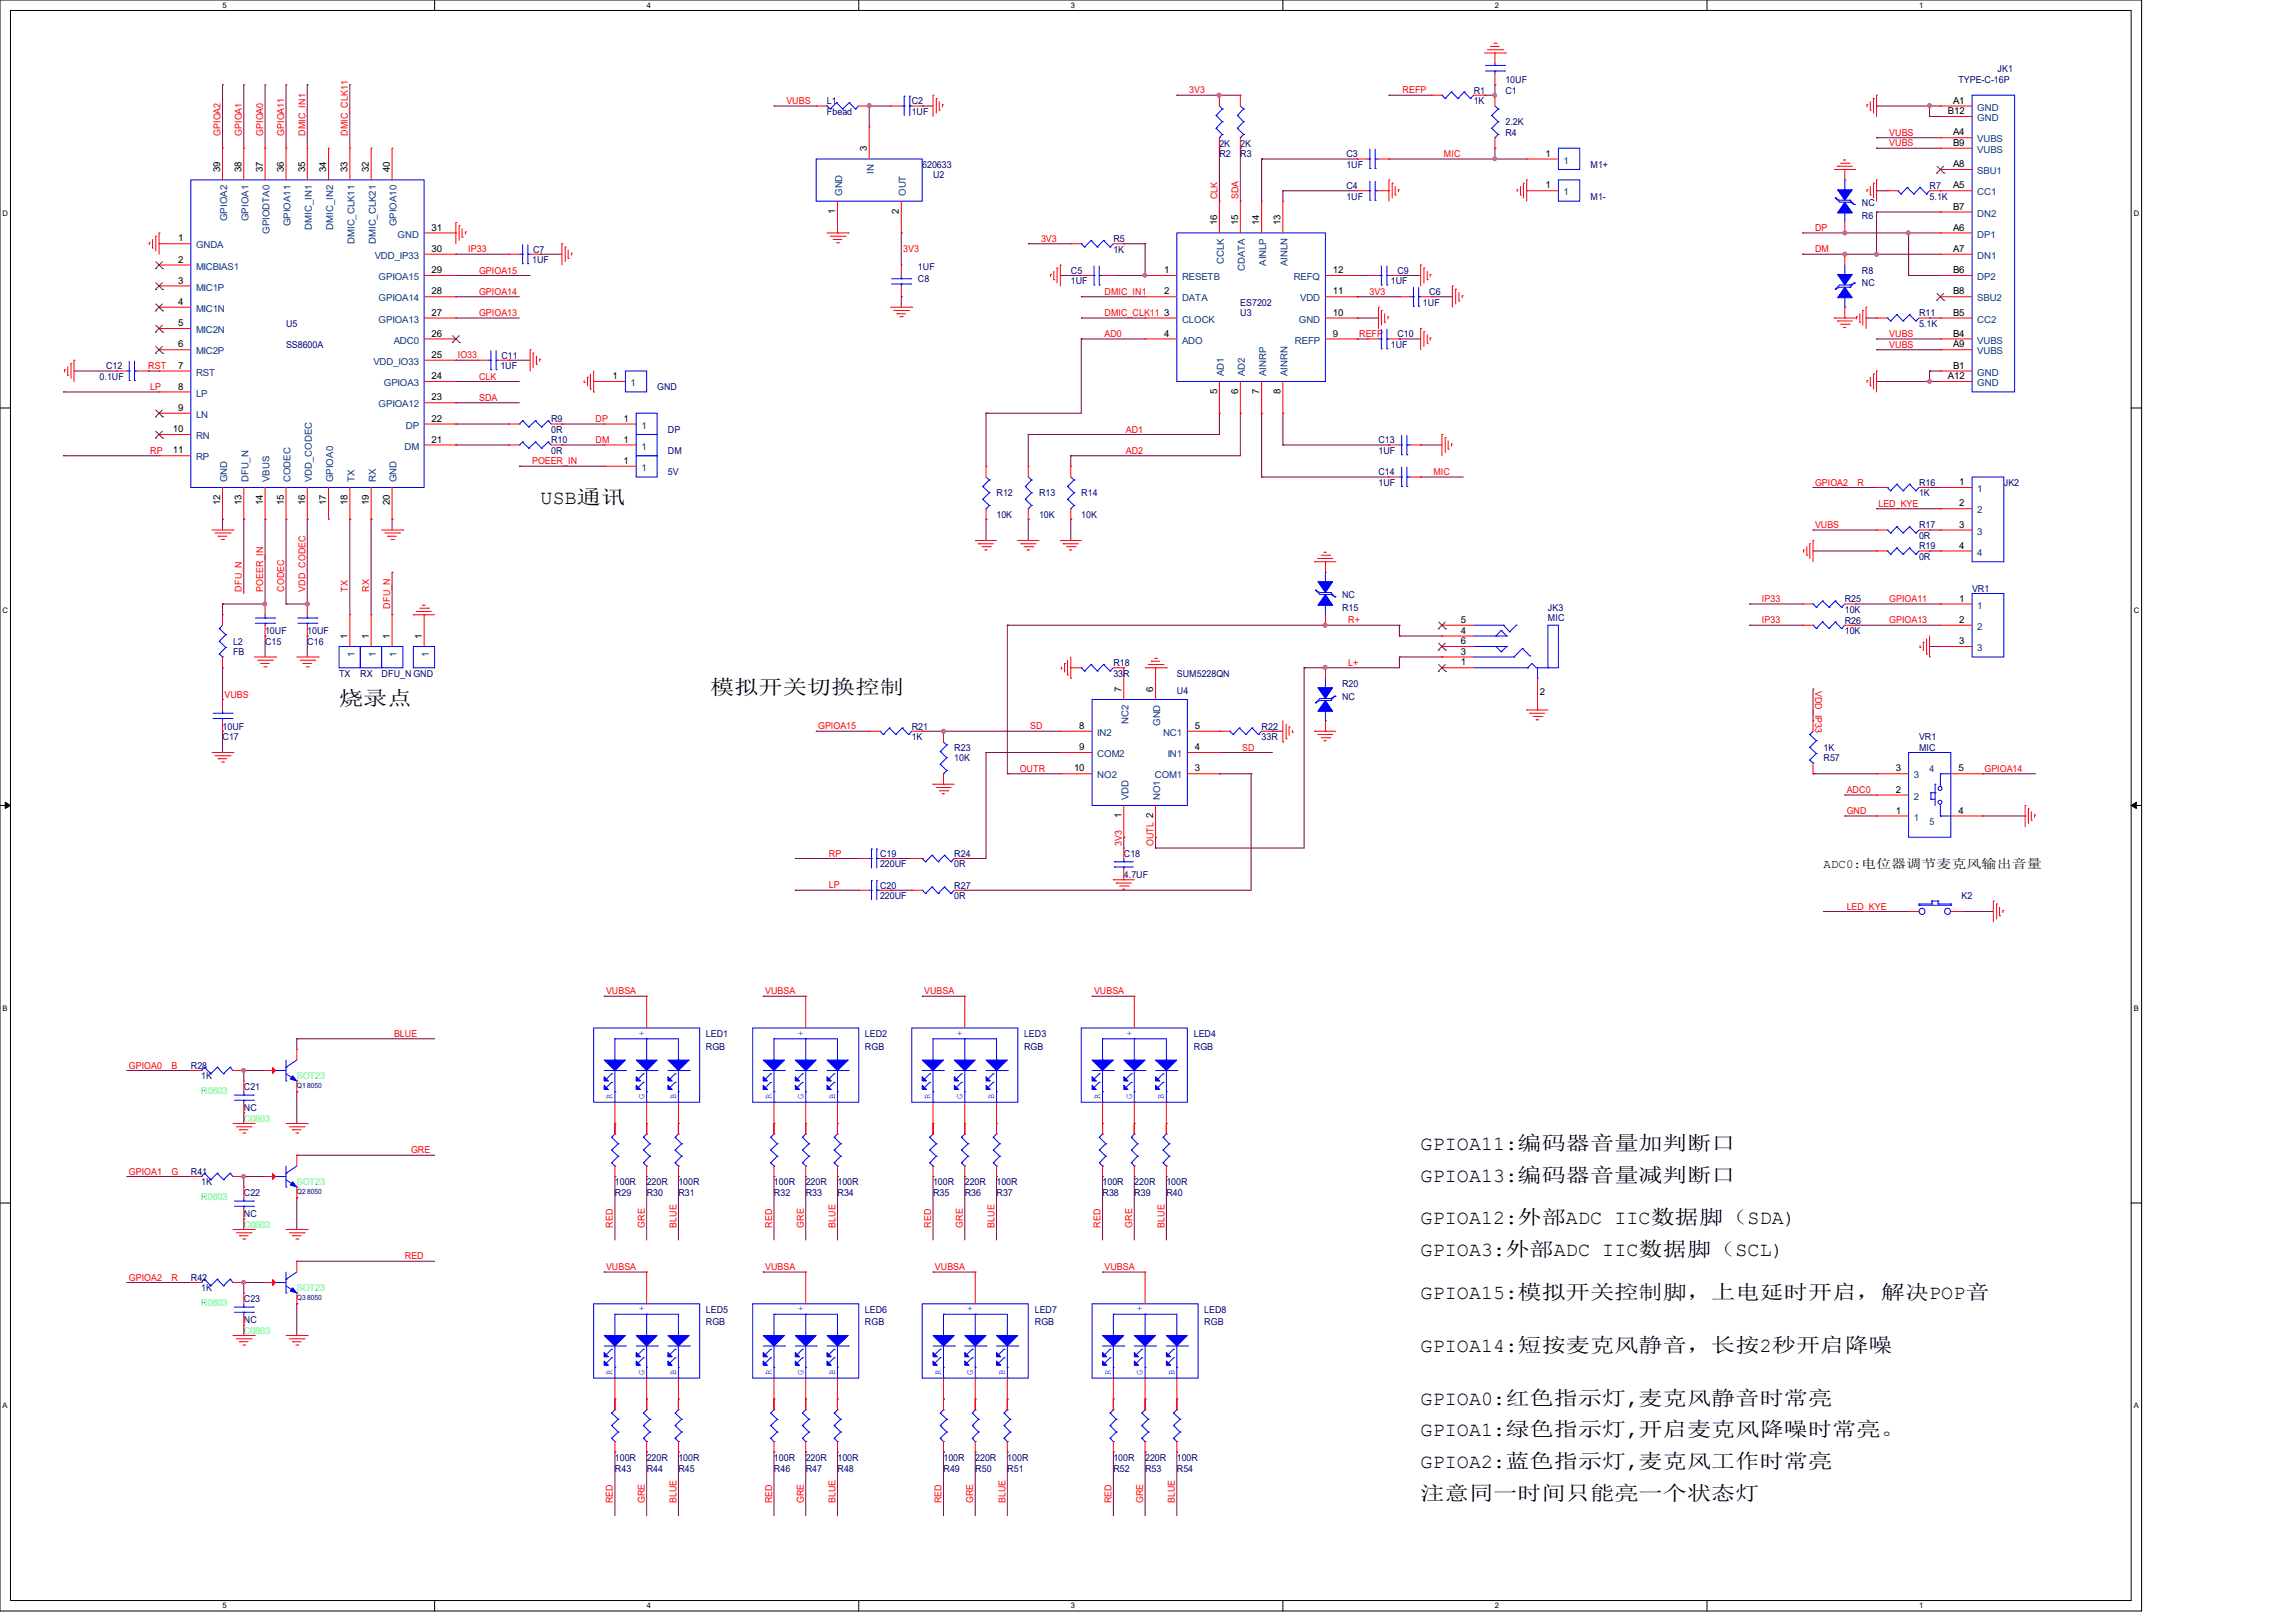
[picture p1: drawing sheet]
<svg xmlns="http://www.w3.org/2000/svg" width="297mm" height="210mm" viewBox="0 0 297 210" stroke-linecap="round" stroke-linejoin="round" font-family="sans-serif">
<defs><g id="words">
<g font-size="2.6">
<text x="69.9" y="65.2">USB通讯</text>
<text x="91.9" y="89.8">模拟开关切换控制</text>
<text x="43.9" y="91.2">烧录点</text>
<text x="183.8" y="148.8">GPIOA11:编码器音量加判断口</text>
<text x="183.8" y="153">GPIOA13:编码器音量减判断口</text>
<text x="183.8" y="158.4">GPIOA12:外部ADC IIC数据脚（SDA)</text>
<text x="183.8" y="162.5">GPIOA3:外部ADC IIC数据脚（SCL)</text>
<text x="183.8" y="168">GPIOA15:模拟开关控制脚，上电延时开启，解决POP音</text>
<text x="183.8" y="174.9">GPIOA14:短按麦克风静音，长按2秒开启降噪</text>
<text x="183.8" y="181.7">GPIOA0:红色指示灯,麦克风静音时常亮</text>
<text x="183.8" y="185.8">GPIOA1:绿色指示灯,开启麦克风降噪时常亮。</text>
<text x="183.8" y="189.9">GPIOA2:蓝色指示灯,麦克风工作时常亮</text>
<text x="183.8" y="194.1">注意同一时间只能亮一个状态灯</text>
</g>
<text font-size="1.6" x="235.9" y="112.4">ADC0:电位器调节麦克风输出音量</text>
<g font-size="1.2" fill="#000080">
<text x="194.7" y="10.7">10UF</text>
<text x="253.3" y="10.7">TYPE-C-16P</text>
<text x="258.4" y="9.4">JK1</text>
<text x="107" y="13.5">L1</text>
<text x="107" y="14.9">Fbead</text>
<text x="117.9" y="13.5">C2</text>
<text x="117.9" y="14.9">1UF</text>
<text x="190.6" y="12.1">R1</text>
<text x="190.6" y="13.5">1K</text>
<text x="194.7" y="12.1">C1</text>
<text x="194.7" y="17.6">R4</text>
<text x="194.7" y="16.2">2.2K</text>
<text x="119.3" y="21.7">620633</text>
<text x="120.7" y="23.1">U2</text>
<text x="157.7" y="20.3">R2</text>
<text x="157.7" y="19">2K</text>
<text x="160.4" y="20.3">R3</text>
<text x="160.4" y="19">2K</text>
<text x="174.2" y="20.3">C3</text>
<text x="174.2" y="21.7">1UF</text>
<text x="205.7" y="21.7">M1+</text>
<text x="174.2" y="24.4">C4</text>
<text x="174.2" y="25.8">1UF</text>
<text x="205.7" y="25.8">M1-</text>
<text x="240.8" y="28.3">R6</text>
<text x="240.8" y="26.6">NC</text>
<text x="249.6" y="24.4">R7</text>
<text x="249.6" y="25.8">5.1K</text>
<text x="68.8" y="34">1UF</text>
<text x="69" y="32.7">C7</text>
<text x="118.7" y="34.9">1UF</text>
<text x="138.5" y="35.4">C5</text>
<text x="144" y="31.3">R5</text>
<text x="144" y="32.7">1K</text>
<text x="180.8" y="35.4">C9</text>
<text x="240.8" y="35.4">R8</text>
<text x="118.7" y="36.5">C8</text>
<text x="138.5" y="36.8">1UF</text>
<text x="160.4" y="40.9">U3</text>
<text x="160.4" y="39.5">ES7202</text>
<text x="179.9" y="36.8">1UF</text>
<text x="184.1" y="39.5">1UF</text>
<text x="184.9" y="38.1">C6</text>
<text x="240.8" y="37">NC</text>
<text x="248.2" y="40.9">R11</text>
<text x="13.7" y="47.8">C12</text>
<text x="37" y="42.3">U5</text>
<text x="37" y="45">SS8600A</text>
<text x="64.7" y="47.8">1UF</text>
<text x="64.9" y="46.4">C11</text>
<text x="179.9" y="45">1UF</text>
<text x="180.8" y="43.6">C10</text>
<text x="248.2" y="42.3">5.1K</text>
<text x="12.9" y="49.1">0.1UF</text>
<text x="85" y="50.5">GND</text>
<text x="71.3" y="54.6">R9</text>
<text x="71.3" y="56">0R</text>
<text x="71.3" y="57.4">R10</text>
<text x="71.3" y="58.7">0R</text>
<text x="86.4" y="58.7">DM</text>
<text x="86.4" y="56">DP</text>
<text x="178.3" y="57.4">C13</text>
<text x="178.3" y="58.7">1UF</text>
<text x="86.4" y="61.5">5V</text>
<text x="128.9" y="64.2">R12</text>
<text x="134.4" y="64.2">R13</text>
<text x="139.9" y="64.2">R14</text>
<text x="178.3" y="61.5">C14</text>
<text x="178.3" y="62.9">1UF</text>
<text x="248.2" y="62.9">R16</text>
<text x="248.2" y="64.2">1K</text>
<text x="259.2" y="62.9">JK2</text>
<text x="128.9" y="67">10K</text>
<text x="134.4" y="67">10K</text>
<text x="139.9" y="67">10K</text>
<text x="248.2" y="71.1">R19</text>
<text x="248.2" y="68.3">R17</text>
<text x="248.2" y="69.7">0R</text>
<text x="173.6" y="77.4">NC</text>
<text x="238.6" y="77.9">R25</text>
<text x="248.2" y="72.4">0R</text>
<text x="255.1" y="76.6">VR1</text>
<text x="30.1" y="83.4">L2</text>
<text x="34.3" y="83.4">C15</text>
<text x="34.3" y="82">10UF</text>
<text x="39.8" y="83.4">C16</text>
<text x="39.8" y="82">10UF</text>
<text x="173.6" y="79">R15</text>
<text x="200.2" y="79">JK3</text>
<text x="200.2" y="80.4">MIC</text>
<text x="238.6" y="80.7">R26</text>
<text x="238.6" y="82">10K</text>
<text x="238.6" y="79.3">10K</text>
<text x="30.1" y="84.8">FB</text>
<text x="43.9" y="87.5">TX</text>
<text x="46.6" y="87.5">RX</text>
<text x="49.4" y="87.5">DFU_N GND</text>
<text x="144" y="86.1">R18</text>
<text x="144" y="87.5">33R</text>
<text x="152.2" y="89.7">U4</text>
<text x="152.2" y="87.5">SUM5228QN</text>
<text x="173.6" y="88.9">R20</text>
<text x="28.8" y="95.8">C17</text>
<text x="28.8" y="94.4">10UF</text>
<text x="117.9" y="94.4">R21</text>
<text x="117.9" y="95.8">1K</text>
<text x="163.2" y="94.4">R22</text>
<text x="163.2" y="95.8">33R</text>
<text x="173.6" y="90.6">NC</text>
<text x="248.2" y="95.8">VR1</text>
<text x="123.4" y="97.2">R23</text>
<text x="123.4" y="98.5">10K</text>
<text x="235.9" y="98.5">R57</text>
<text x="235.9" y="97.2">1K</text>
<text x="248.2" y="97.2">MIC</text>
<text x="113.8" y="110.9">C19</text>
<text x="113.8" y="112.2">220UF</text>
<text x="123.4" y="110.9">R24</text>
<text x="123.4" y="112.2">0R</text>
<text x="145.4" y="110.9">C18</text>
<text x="145.4" y="113.6">4.7UF</text>
<text x="113.8" y="115">C20</text>
<text x="113.8" y="116.3">220UF</text>
<text x="123.4" y="115">R27</text>
<text x="123.4" y="116.3">0R</text>
<text x="253.7" y="116.3">K2</text>
<text x="91.3" y="134.2">LED1</text>
<text x="91.3" y="135.8">RGB</text>
<text x="111.9" y="134.2">LED2</text>
<text x="111.9" y="135.8">RGB</text>
<text x="132.5" y="134.2">LED3</text>
<text x="132.5" y="135.8">RGB</text>
<text x="154.4" y="134.2">LED4</text>
<text x="154.4" y="135.8">RGB</text>
<text x="24.7" y="138.3">R28</text>
<text x="26" y="139.7">1K</text>
<text x="31.5" y="141">C21</text>
<text x="31.5" y="143.8">NC</text>
<text x="24.7" y="152">R41</text>
<text x="26" y="153.4">1K</text>
<text x="31.5" y="154.7">C22</text>
<text x="79.5" y="154.7">R29</text>
<text x="79.5" y="153.4">100R</text>
<text x="83.7" y="154.7">R30</text>
<text x="83.7" y="153.4">220R</text>
<text x="87.8" y="154.7">R31</text>
<text x="87.8" y="153.4">100R</text>
<text x="100.1" y="154.7">R32</text>
<text x="100.1" y="153.4">100R</text>
<text x="104.2" y="154.7">R33</text>
<text x="104.2" y="153.4">220R</text>
<text x="108.3" y="154.7">R34</text>
<text x="108.3" y="153.4">100R</text>
<text x="120.7" y="154.7">R35</text>
<text x="120.7" y="153.4">100R</text>
<text x="124.8" y="154.7">R36</text>
<text x="124.8" y="153.4">220R</text>
<text x="128.9" y="154.7">R37</text>
<text x="128.9" y="153.4">100R</text>
<text x="142.6" y="154.7">R38</text>
<text x="142.6" y="153.4">100R</text>
<text x="146.7" y="154.7">R39</text>
<text x="146.7" y="153.4">220R</text>
<text x="150.9" y="154.7">R40</text>
<text x="150.9" y="153.4">100R</text>
<text x="31.5" y="157.5">NC</text>
<text x="24.7" y="165.7">R42</text>
<text x="26" y="167.1">1K</text>
<text x="31.5" y="168.4">C23</text>
<text x="31.5" y="171.2">NC</text>
<text x="91.3" y="169.8">LED5</text>
<text x="91.3" y="171.5">RGB</text>
<text x="111.9" y="169.8">LED6</text>
<text x="111.9" y="171.5">RGB</text>
<text x="133.9" y="169.8">LED7</text>
<text x="133.9" y="171.5">RGB</text>
<text x="155.8" y="169.8">LED8</text>
<text x="155.8" y="171.5">RGB</text>
<text x="79.5" y="190.4">R43</text>
<text x="79.5" y="189">100R</text>
<text x="83.7" y="190.4">R44</text>
<text x="83.7" y="189">220R</text>
<text x="87.8" y="190.4">R45</text>
<text x="87.8" y="189">100R</text>
<text x="100.1" y="190.4">R46</text>
<text x="100.1" y="189">100R</text>
<text x="104.2" y="190.4">R47</text>
<text x="104.2" y="189">220R</text>
<text x="108.3" y="190.4">R48</text>
<text x="108.3" y="189">100R</text>
<text x="122" y="190.4">R49</text>
<text x="122" y="189">100R</text>
<text x="126.2" y="190.4">R50</text>
<text x="126.2" y="189">220R</text>
<text x="130.3" y="190.4">R51</text>
<text x="130.3" y="189">100R</text>
<text x="144" y="190.4">R52</text>
<text x="144" y="189">100R</text>
<text x="148.1" y="190.4">R53</text>
<text x="148.1" y="189">220R</text>
<text x="152.2" y="190.4">R54</text>
<text x="152.2" y="189">100R</text>
</g>
<g font-size="1.2" fill="#f00">
<text x="28.5" y="17.6" transform="rotate(-90 28.5 17.6)">GPIOA2</text>
<text x="31.3" y="17.6" transform="rotate(-90 31.3 17.6)">GPIOA1</text>
<text x="34" y="17.6" transform="rotate(-90 34 17.6)">GPIOA0</text>
<text x="36.7" y="17.6" transform="rotate(-90 36.7 17.6)">GPIOA11</text>
<text x="39.5" y="17.6" transform="rotate(-90 39.5 17.6)">DMIC_IN1</text>
<text x="45" y="17.6" transform="rotate(-90 45 17.6)">DMIC_CLK11</text>
<text x="101.7" y="13.5">VUBS</text>
<text x="153.8" y="12.1">3V3</text>
<text x="181.4" y="12.1">REFP</text>
<text x="244.4" y="17.6">VUBS</text>
<text x="186.8" y="20.3">MIC</text>
<text x="244.4" y="18.9">VUBS</text>
<text x="157.5" y="25.8" transform="rotate(-90 157.5 25.8)">CLK</text>
<text x="160.2" y="25.8" transform="rotate(-90 160.2 25.8)">SDA</text>
<text x="234.8" y="29.9">DP</text>
<text x="60.6" y="32.6">IP33</text>
<text x="62" y="35.4">GPIOA15</text>
<text x="116.8" y="32.6">3V3</text>
<text x="134.7" y="31.3">3V3</text>
<text x="234.8" y="32.6">DM</text>
<text x="62" y="38.1">GPIOA14</text>
<text x="62" y="40.9">GPIOA13</text>
<text x="142.9" y="38.1">DMIC_IN1</text>
<text x="142.9" y="40.9">DMIC_CLK11</text>
<text x="177.2" y="38.1">3V3</text>
<text x="19.2" y="47.8">RST</text>
<text x="59.2" y="46.4">IO33</text>
<text x="142.9" y="43.6">AD0</text>
<text x="175.8" y="43.6">REFP</text>
<text x="244.4" y="43.6">VUBS</text>
<text x="244.4" y="45">VUBS</text>
<text x="19.4" y="50.5">LP</text>
<text x="62" y="49.1">CLK</text>
<text x="62" y="51.9">SDA</text>
<text x="19.4" y="58.7">RP</text>
<text x="77" y="54.6">DP</text>
<text x="77" y="57.3">DM</text>
<text x="145.6" y="56">AD1</text>
<text x="145.6" y="58.7">AD2</text>
<text x="68.8" y="60.1">POEER_IN</text>
<text x="185.4" y="61.5">MIC</text>
<text x="234.8" y="62.8">GPIOA2</text>
<text x="240.3" y="62.8">R</text>
<text x="243" y="65.6">LED_KYE</text>
<text x="234.8" y="68.3">VUBS</text>
<text x="31.3" y="76.5" transform="rotate(-90 31.3 76.5)">DFU_N</text>
<text x="34" y="76.5" transform="rotate(-90 34 76.5)">POEER_IN</text>
<text x="36.7" y="76.5" transform="rotate(-90 36.7 76.5)">CODEC</text>
<text x="39.5" y="76.5" transform="rotate(-90 39.5 76.5)">VDD_CODEC</text>
<text x="45" y="76.5" transform="rotate(-90 45 76.5)">TX</text>
<text x="47.8" y="76.5" transform="rotate(-90 47.8 76.5)">RX</text>
<text x="227.9" y="77.9">IP33</text>
<text x="244.4" y="77.9">GPIOA11</text>
<text x="50.5" y="78.7" transform="rotate(-90 50.5 78.7)">DFU_N</text>
<text x="174.4" y="80.6">R+</text>
<text x="227.9" y="80.6">IP33</text>
<text x="244.4" y="80.6">GPIOA13</text>
<text x="174.4" y="86.1">L+</text>
<text x="234.8" y="89.4" transform="rotate(90 234.8 89.4)">VDD_IP33</text>
<text x="29" y="90.3">VUBS</text>
<text x="105.8" y="94.4">GPIOA15</text>
<text x="133.3" y="94.4">SD</text>
<text x="131.9" y="99.9">OUTR</text>
<text x="160.7" y="97.1">SD</text>
<text x="256.7" y="99.9">GPIOA14</text>
<text x="238.9" y="102.6">ADC0</text>
<text x="238.9" y="105.3">GND</text>
<text x="107.2" y="110.8">RP</text>
<text x="145.1" y="109.5" transform="rotate(-90 145.1 109.5)">3V3</text>
<text x="149.2" y="109.5" transform="rotate(-90 149.2 109.5)">OUTL 2</text>
<text x="107.2" y="114.9">LP</text>
<text x="238.9" y="117.7">LED_KYE</text>
<text x="78.4" y="128.7">VUBSA</text>
<text x="99" y="128.7">VUBSA</text>
<text x="119.5" y="128.7">VUBSA</text>
<text x="141.5" y="128.7">VUBSA</text>
<text x="51" y="134.2">BLUE</text>
<text x="16.7" y="138.3">GPIOA0</text>
<text x="22.2" y="138.3">B</text>
<text x="53.2" y="149.2">GRE</text>
<text x="16.7" y="152">GPIOA1</text>
<text x="22.2" y="152">G</text>
<text x="79.3" y="158.8" transform="rotate(-90 79.3 158.8)">RED</text>
<text x="83.4" y="158.8" transform="rotate(-90 83.4 158.8)">GRE</text>
<text x="87.5" y="158.8" transform="rotate(-90 87.5 158.8)">BLUE</text>
<text x="99.9" y="158.8" transform="rotate(-90 99.9 158.8)">RED</text>
<text x="104" y="158.8" transform="rotate(-90 104 158.8)">GRE</text>
<text x="108.1" y="158.8" transform="rotate(-90 108.1 158.8)">BLUE</text>
<text x="120.4" y="158.8" transform="rotate(-90 120.4 158.8)">RED</text>
<text x="124.5" y="158.8" transform="rotate(-90 124.5 158.8)">GRE</text>
<text x="128.7" y="158.8" transform="rotate(-90 128.7 158.8)">BLUE</text>
<text x="142.4" y="158.8" transform="rotate(-90 142.4 158.8)">RED</text>
<text x="146.5" y="158.8" transform="rotate(-90 146.5 158.8)">GRE</text>
<text x="150.6" y="158.8" transform="rotate(-90 150.6 158.8)">BLUE</text>
<text x="16.7" y="165.7">GPIOA2</text>
<text x="22.2" y="165.7">R</text>
<text x="52.4" y="162.9">RED</text>
<text x="78.4" y="164.3">VUBSA</text>
<text x="99" y="164.3">VUBSA</text>
<text x="120.9" y="164.3">VUBSA</text>
<text x="142.9" y="164.3">VUBSA</text>
<text x="79.3" y="194.5" transform="rotate(-90 79.3 194.5)">RED</text>
<text x="83.4" y="194.5" transform="rotate(-90 83.4 194.5)">GRE</text>
<text x="87.5" y="194.5" transform="rotate(-90 87.5 194.5)">BLUE</text>
<text x="99.9" y="194.5" transform="rotate(-90 99.9 194.5)">RED</text>
<text x="104" y="194.5" transform="rotate(-90 104 194.5)">GRE</text>
<text x="108.1" y="194.5" transform="rotate(-90 108.1 194.5)">BLUE</text>
<text x="121.8" y="194.5" transform="rotate(-90 121.8 194.5)">RED</text>
<text x="125.9" y="194.5" transform="rotate(-90 125.9 194.5)">GRE</text>
<text x="130" y="194.5" transform="rotate(-90 130 194.5)">BLUE</text>
<text x="143.8" y="194.5" transform="rotate(-90 143.8 194.5)">RED</text>
<text x="147.9" y="194.5" transform="rotate(-90 147.9 194.5)">GRE</text>
<text x="152" y="194.5" transform="rotate(-90 152 194.5)">BLUE</text>
</g>
<g font-size="1.2">
<text x="252" y="14.8">B12</text>
<text x="252.6" y="13.4">A1</text>
<text x="252.6" y="17.5">A4</text>
<text x="28.5" y="22.3" transform="rotate(-90 28.5 22.3)">39</text>
<text x="31.2" y="22.3" transform="rotate(-90 31.2 22.3)">38</text>
<text x="34" y="22.3" transform="rotate(-90 34 22.3)">37</text>
<text x="36.7" y="22.3" transform="rotate(-90 36.7 22.3)">36</text>
<text x="39.5" y="22.3" transform="rotate(-90 39.5 22.3)">35</text>
<text x="42.2" y="22.3" transform="rotate(-90 42.2 22.3)">34</text>
<text x="45" y="22.3" transform="rotate(-90 45 22.3)">33</text>
<text x="47.7" y="22.3" transform="rotate(-90 47.7 22.3)">32</text>
<text x="50.4" y="22.3" transform="rotate(-90 50.4 22.3)">40</text>
<text x="112.1" y="19.6" transform="rotate(-90 112.1 19.6)">3</text>
<text x="199.9" y="20.3">1</text>
<text x="252.6" y="18.9">B9</text>
<text x="252.6" y="21.6">A8</text>
<text x="55.8" y="29.8">31</text>
<text x="108" y="27.7" transform="rotate(-90 108 27.7)">1</text>
<text x="116.3" y="27.7" transform="rotate(-90 116.3 27.7)">2</text>
<text x="157.4" y="29.2" transform="rotate(-90 157.4 29.2)">16</text>
<text x="160.1" y="29.2" transform="rotate(-90 160.1 29.2)">15</text>
<text x="162.9" y="29.2" transform="rotate(-90 162.9 29.2)">14</text>
<text x="165.7" y="29.2" transform="rotate(-90 165.7 29.2)">13</text>
<text x="199.9" y="24.4">1</text>
<text x="252.6" y="24.4">A5</text>
<text x="252.6" y="27.1">B7</text>
<text x="252.6" y="29.8">A6</text>
<text x="23" y="31.2">1</text>
<text x="23" y="34">2</text>
<text x="55.8" y="35.3">29</text>
<text x="55.8" y="32.6">30</text>
<text x="150.6" y="35.3">1</text>
<text x="172.4" y="35.3">12</text>
<text x="252.6" y="32.6">A7</text>
<text x="252.6" y="35.3">B6</text>
<text x="23" y="36.7">3</text>
<text x="23" y="39.5">4</text>
<text x="55.8" y="40.9">27</text>
<text x="55.8" y="38.1">28</text>
<text x="150.6" y="38.1">2</text>
<text x="150.6" y="40.9">3</text>
<text x="172.4" y="40.9">10</text>
<text x="172.4" y="38.1">11</text>
<text x="252.6" y="38.1">B8</text>
<text x="252.6" y="40.9">B5</text>
<text x="23" y="42.2">5</text>
<text x="23" y="45">6</text>
<text x="23" y="47.7">7</text>
<text x="55.8" y="46.3">25</text>
<text x="55.8" y="43.6">26</text>
<text x="150.6" y="43.6">4</text>
<text x="172.4" y="43.6">9</text>
<text x="252.6" y="43.6">B4</text>
<text x="252.6" y="45">A9</text>
<text x="252.6" y="47.7">B1</text>
<text x="23" y="50.4">8</text>
<text x="23" y="53.2">9</text>
<text x="55.8" y="51.8">23</text>
<text x="55.8" y="49.1">24</text>
<text x="79.2" y="49.1">1</text>
<text x="157.4" y="51" transform="rotate(-90 157.4 51)">5</text>
<text x="160.1" y="51" transform="rotate(-90 160.1 51)">6</text>
<text x="162.9" y="51" transform="rotate(-90 162.9 51)">7</text>
<text x="165.7" y="51" transform="rotate(-90 165.7 51)">8</text>
<text x="252" y="49.1">A12</text>
<text x="22.4" y="55.9">10</text>
<text x="22.4" y="58.7">11</text>
<text x="55.8" y="57.3">21</text>
<text x="55.8" y="54.6">22</text>
<text x="80.6" y="57.3">1</text>
<text x="80.6" y="54.6">1</text>
<text x="28.5" y="65.4" transform="rotate(-90 28.5 65.4)">12</text>
<text x="31.2" y="65.4" transform="rotate(-90 31.2 65.4)">13</text>
<text x="34" y="65.4" transform="rotate(-90 34 65.4)">14</text>
<text x="36.7" y="65.4" transform="rotate(-90 36.7 65.4)">15</text>
<text x="39.5" y="65.4" transform="rotate(-90 39.5 65.4)">16</text>
<text x="42.2" y="65.4" transform="rotate(-90 42.2 65.4)">17</text>
<text x="45" y="65.4" transform="rotate(-90 45 65.4)">18</text>
<text x="47.7" y="65.4" transform="rotate(-90 47.7 65.4)">19</text>
<text x="50.4" y="65.4" transform="rotate(-90 50.4 65.4)">20</text>
<text x="80.6" y="60">1</text>
<text x="253.4" y="62.8">1</text>
<text x="253.4" y="65.5">2</text>
<text x="253.4" y="68.3">3</text>
<text x="253.4" y="71">4</text>
<text x="253.4" y="77.9">1</text>
<text x="45" y="82.7" transform="rotate(-90 45 82.7)">1</text>
<text x="47.7" y="82.7" transform="rotate(-90 47.7 82.7)">1</text>
<text x="50.4" y="82.7" transform="rotate(-90 50.4 82.7)">1</text>
<text x="54.6" y="82.7" transform="rotate(-90 54.6 82.7)">1</text>
<text x="189" y="80.6">5</text>
<text x="189" y="82">4</text>
<text x="189" y="83.4">6</text>
<text x="253.4" y="80.6">2</text>
<text x="253.4" y="83.4">3</text>
<text x="145.1" y="89.5" transform="rotate(-90 145.1 89.5)">7</text>
<text x="149.2" y="89.5" transform="rotate(-90 149.2 89.5)">6</text>
<text x="189" y="84.7">3</text>
<text x="189" y="86.1">1</text>
<text x="199.2" y="89.9">2</text>
<text x="139.6" y="94.3">8</text>
<text x="154.6" y="94.3">5</text>
<text x="138.9" y="99.8">10</text>
<text x="139.6" y="97.1">9</text>
<text x="154.6" y="99.8">3</text>
<text x="154.6" y="97.1">4</text>
<text x="245.2" y="99.8">3</text>
<text x="253.3" y="99.8">5</text>
<text x="145.1" y="105.9" transform="rotate(-90 145.1 105.9)">1</text>
<text x="245.2" y="105.3">1</text>
<text x="245.2" y="102.6">2</text>
<text x="253.3" y="105.3">4</text>
</g>
<g font-size="1.2" fill="#004080">
<text x="255.8" y="14.3">GND</text>
<text x="255.8" y="15.7">GND</text>
<text x="113" y="22.5" transform="rotate(-90 113 22.5)">IN</text>
<text x="202.3" y="21.2">1</text>
<text x="255.8" y="18.4">VUBS</text>
<text x="255.8" y="19.8">VUBS</text>
<text x="255.8" y="22.5">SBU1</text>
<text x="29.4" y="28.6" transform="rotate(-90 29.4 28.6)">GPIOA2</text>
<text x="32.1" y="28.6" transform="rotate(-90 32.1 28.6)">GPIOA1</text>
<text x="37.6" y="29.3" transform="rotate(-90 37.6 29.3)">GPIOA11</text>
<text x="40.3" y="29.7" transform="rotate(-90 40.3 29.7)">DMIC_IN1</text>
<text x="43.1" y="29.7" transform="rotate(-90 43.1 29.7)">DMIC_IN2</text>
<text x="51.3" y="29.3" transform="rotate(-90 51.3 29.3)">GPIOA10</text>
<text x="108.9" y="25.4" transform="rotate(-90 108.9 25.4)">GND</text>
<text x="117.2" y="25.4" transform="rotate(-90 117.2 25.4)">OUT</text>
<text x="202.3" y="25.3">1</text>
<text x="255.8" y="25.3">CC1</text>
<text x="255.8" y="28">DN2</text>
<text x="25.4" y="32.1">GNDA</text>
<text x="25.4" y="34.9">MICBIAS1</text>
<text x="34.9" y="30.3" transform="rotate(-90 34.9 30.3)">GPIODTA0</text>
<text x="45.8" y="31.6" transform="rotate(-90 45.8 31.6)">DMIC_CLK11</text>
<text x="48.5" y="33.5">VDD_IP33</text>
<text x="48.6" y="31.6" transform="rotate(-90 48.6 31.6)">DMIC_CLK21</text>
<text x="51.4" y="30.7">GND</text>
<text x="158.3" y="34.1" transform="rotate(-90 158.3 34.1)">CCLK</text>
<text x="161" y="35.1" transform="rotate(-90 161 35.1)">CDATA</text>
<text x="163.8" y="34.4" transform="rotate(-90 163.8 34.4)">AINLP</text>
<text x="166.5" y="34.5" transform="rotate(-90 166.5 34.5)">AINLN</text>
<text x="255.8" y="30.7">DP1</text>
<text x="255.8" y="33.5">DN1</text>
<text x="25.4" y="37.6">MIC1P</text>
<text x="25.4" y="40.3">MIC1N</text>
<text x="49" y="41.7">GPIOA13</text>
<text x="49" y="39">GPIOA14</text>
<text x="49" y="36.2">GPIOA15</text>
<text x="152.9" y="36.2">RESETB</text>
<text x="152.9" y="39">DATA</text>
<text x="152.9" y="41.7">CLOCK</text>
<text x="167.3" y="36.2">REFQ</text>
<text x="168" y="41.7">GND</text>
<text x="168.2" y="39">VDD</text>
<text x="255.8" y="36.2">DP2</text>
<text x="255.8" y="39">SBU2</text>
<text x="255.8" y="41.7">CC2</text>
<text x="25.4" y="43.1">MIC2N</text>
<text x="25.4" y="45.8">MIC2P</text>
<text x="48.3" y="47.2">VDD_IO33</text>
<text x="50.9" y="44.4">ADC0</text>
<text x="152.9" y="44.4">ADO</text>
<text x="167.5" y="44.4">REFP</text>
<text x="255.8" y="44.4">VUBS</text>
<text x="255.8" y="45.8">VUBS</text>
<text x="25.4" y="48.6">RST</text>
<text x="25.4" y="51.3">LP</text>
<text x="49" y="52.7">GPIOA12</text>
<text x="49.7" y="50">GPIOA3</text>
<text x="81.6" y="50">1</text>
<text x="158.3" y="48.7" transform="rotate(-90 158.3 48.7)">AD1</text>
<text x="161" y="48.7" transform="rotate(-90 161 48.7)">AD2</text>
<text x="163.8" y="48.7" transform="rotate(-90 163.8 48.7)">AINRP</text>
<text x="166.5" y="48.7" transform="rotate(-90 166.5 48.7)">AINRN</text>
<text x="255.8" y="48.6">GND</text>
<text x="255.8" y="50">GND</text>
<text x="25.4" y="54.1">LN</text>
<text x="25.4" y="56.8">RN</text>
<text x="25.4" y="59.6">RP</text>
<text x="52.3" y="58.2">DM</text>
<text x="52.5" y="55.5">DP</text>
<text x="83" y="58.2">1</text>
<text x="83" y="55.5">1</text>
<text x="29.4" y="62.4" transform="rotate(-90 29.4 62.4)">GND</text>
<text x="32.1" y="62.4" transform="rotate(-90 32.1 62.4)">DFU_N</text>
<text x="34.9" y="62.4" transform="rotate(-90 34.9 62.4)">VBUS</text>
<text x="37.6" y="62.4" transform="rotate(-90 37.6 62.4)">CODEC</text>
<text x="40.3" y="62.4" transform="rotate(-90 40.3 62.4)">VDD_CODEC</text>
<text x="43.1" y="62.4" transform="rotate(-90 43.1 62.4)">GPIOA0</text>
<text x="45.8" y="62.4" transform="rotate(-90 45.8 62.4)">TX</text>
<text x="48.6" y="62.4" transform="rotate(-90 48.6 62.4)">RX</text>
<text x="51.3" y="62.4" transform="rotate(-90 51.3 62.4)">GND</text>
<text x="83" y="60.9">1</text>
<text x="255.8" y="63.7">1</text>
<text x="255.8" y="66.4">2</text>
<text x="255.8" y="69.2">3</text>
<text x="255.8" y="71.9">4</text>
<text x="255.8" y="78.7">1</text>
<text x="255.8" y="81.5">2</text>
<text x="45.8" y="85" transform="rotate(-90 45.8 85)">1</text>
<text x="48.6" y="85" transform="rotate(-90 48.6 85)">1</text>
<text x="51.3" y="85" transform="rotate(-90 51.3 85)">1</text>
<text x="55.5" y="85" transform="rotate(-90 55.5 85)">1</text>
<text x="255.8" y="84.2">3</text>
<text x="141.9" y="95.2">IN2</text>
<text x="146" y="93.6" transform="rotate(-90 146 93.6)">NC2</text>
<text x="150.1" y="93.9" transform="rotate(-90 150.1 93.9)">GND</text>
<text x="150.5" y="95.2">NC1</text>
<text x="141.9" y="98">COM2</text>
<text x="141.9" y="100.7">NO2</text>
<text x="149.4" y="100.7">COM1</text>
<text x="151" y="98">IN1</text>
<text x="247.6" y="100.7">3</text>
<text x="249.6" y="99.9">4</text>
<text x="146" y="103.5" transform="rotate(-90 146 103.5)">VDD</text>
<text x="150.1" y="103.5" transform="rotate(-90 150.1 103.5)">NO1</text>
<text x="247.6" y="106.2">1</text>
<text x="247.6" y="103.5">2</text>
<text x="249.6" y="106.7">5</text>
</g>
<g font-size="1.2" fill="#00f">
<text x="83.4" y="134" transform="rotate(-90 83.4 134)">+</text>
<text x="103.9" y="134" transform="rotate(-90 103.9 134)">+</text>
<text x="124.5" y="134" transform="rotate(-90 124.5 134)">+</text>
<text x="146.4" y="134" transform="rotate(-90 146.4 134)">+</text>
<text x="79.2" y="142.2" transform="rotate(-90 79.2 142.2)">R</text>
<text x="83.4" y="142.2" transform="rotate(-90 83.4 142.2)">G</text>
<text x="87.5" y="142.2" transform="rotate(-90 87.5 142.2)">B</text>
<text x="99.8" y="142.2" transform="rotate(-90 99.8 142.2)">R</text>
<text x="103.9" y="142.2" transform="rotate(-90 103.9 142.2)">G</text>
<text x="108" y="142.2" transform="rotate(-90 108 142.2)">B</text>
<text x="120.4" y="142.2" transform="rotate(-90 120.4 142.2)">R</text>
<text x="124.5" y="142.2" transform="rotate(-90 124.5 142.2)">G</text>
<text x="128.6" y="142.2" transform="rotate(-90 128.6 142.2)">B</text>
<text x="142.3" y="142.2" transform="rotate(-90 142.3 142.2)">R</text>
<text x="146.4" y="142.2" transform="rotate(-90 146.4 142.2)">G</text>
<text x="150.5" y="142.2" transform="rotate(-90 150.5 142.2)">B</text>
<text x="83.4" y="169.6" transform="rotate(-90 83.4 169.6)">+</text>
<text x="103.9" y="169.6" transform="rotate(-90 103.9 169.6)">+</text>
<text x="125.9" y="169.6" transform="rotate(-90 125.9 169.6)">+</text>
<text x="147.8" y="169.6" transform="rotate(-90 147.8 169.6)">+</text>
<text x="79.2" y="177.9" transform="rotate(-90 79.2 177.9)">R</text>
<text x="83.4" y="177.9" transform="rotate(-90 83.4 177.9)">G</text>
<text x="87.5" y="177.9" transform="rotate(-90 87.5 177.9)">B</text>
<text x="99.8" y="177.9" transform="rotate(-90 99.8 177.9)">R</text>
<text x="103.9" y="177.9" transform="rotate(-90 103.9 177.9)">G</text>
<text x="108" y="177.9" transform="rotate(-90 108 177.9)">B</text>
<text x="121.8" y="177.9" transform="rotate(-90 121.8 177.9)">R</text>
<text x="125.9" y="177.9" transform="rotate(-90 125.9 177.9)">G</text>
<text x="130" y="177.9" transform="rotate(-90 130 177.9)">B</text>
<text x="143.7" y="177.9" transform="rotate(-90 143.7 177.9)">R</text>
<text x="147.8" y="177.9" transform="rotate(-90 147.8 177.9)">G</text>
<text x="151.9" y="177.9" transform="rotate(-90 151.9 177.9)">B</text>
</g>
<g font-size="1.2" fill="#00ff40">
<text x="26" y="141.6">R0603</text>
<text x="38.4" y="139.7">SOT23</text>
<text x="31.5" y="145.2">C0603</text>
<text x="26" y="155.3">R0603</text>
<text x="38.4" y="153.4">SOT23</text>
<text x="31.5" y="158.9">C0603</text>
<text x="38.4" y="167.1">SOT23</text>
<text x="26" y="169">R0603</text>
<text x="31.5" y="172.6">C0603</text>
</g>
<g font-size="1">
<text x="28.8" y="1">5</text>
<text x="83.7" y="1">4</text>
<text x="138.5" y="1">3</text>
<text x="193.4" y="1">2</text>
<text x="248.2" y="1">1</text>
<text x=".3" y="27.9">D</text>
<text x="276" y="27.9">D</text>
<text x=".3" y="79.4">C</text>
<text x="276" y="79.4">C</text>
<text x=".3" y="130.8">B</text>
<text x="276" y="130.8">B</text>
<text x=".3" y="182.2">A</text>
<text x="276" y="182.2">A</text>
<text x="28.8" y="208.1">5</text>
<text x="83.7" y="208.1">4</text>
<text x="138.5" y="208.1">3</text>
<text x="193.4" y="208.1">2</text>
<text x="248.2" y="208.1">1</text>
</g>
<g font-size=".9" fill="#000080">
<text x="38.4" y="140.7">Q1</text>
<text x="39.8" y="140.7">8050</text>
<text x="38.4" y="154.4">Q2</text>
<text x="39.8" y="154.4">8050</text>
<text x="38.4" y="168.1">Q3</text>
<text x="39.8" y="168.1">8050</text>
</g>
</g></defs>
<g fill="none" stroke="#000" stroke-width=".13">
<path d="M0 0h277v208.4h-277zM1.4 1.4h274.3v205.7h-274.3zM56.2 0v1.4M111.1 0v1.4M165.9 0v1.4M220.8 0v1.4M0 52.8h1.4M275.7 52.8h1.3M0 104.2h1.4M.7 103.8l.7 .4-.7 .4zM275.7 104.2l.7-.4v.8zM275.7 104.2h1.3"/>
<path d="M0 155.7h1.4M275.7 155.7h1.3M56.2 207.1v1.3M111.1 207.1v1.3M165.9 207.1v1.3M220.8 207.1v1.3"/>
</g>
<path d="M.7 103.8l.7 .4-.7 .4zM275.7 104.2l.7-.4v.8z" fill="#000"/>
<g fill="none" stroke="#800040" stroke-width=".13">
<path d="M28.8 67.2h.1M28.8 67.2v1.4M31.5 67.2h.1M31.5 67.2v9.6M34.3 67.2h.1M34.3 67.2v10.9M37 67.2h.1M37 67.2v10.9M45.3 67.2h.1M45.3 67.2v12.3M48 67.2h.1M48 67.2v12.3"/>
<path d="M50.7 67.2h.1M50.7 67.2v1.4"/>
</g>
<circle cx="34.2" cy="78.1" r=".25" fill="#f0f"/>
<circle cx="34.2" cy="78.1" r=".25" fill="none" stroke="#f0f" stroke-width=".13"/>
<path d="M39.8 67.2h.1M39.8 67.2v10.9" fill="none" stroke="#800040" stroke-width=".13"/>
<circle cx="39.8" cy="78.1" r=".25" fill="#f0f"/>
<circle cx="39.8" cy="78.1" r=".25" fill="none" stroke="#f0f" stroke-width=".13"/>
<g fill="none" stroke="#800040" stroke-width=".13">
<path d="M59 38.4h.1M59 38.4h8.2M137.2 35.6h.1M137.2 35.6h2.7M144 35.6h.1M144 35.6h4.1M8.2 50.7h.1M8.2 59h.1M8.2 50.7h12.4M8.2 59h12.4M9.6 48h.1M9.6 48h5.5"/>
<path d="M19.2 48h.1M19.2 48h1.4M59 46.6h.1M59 57.6h.1M59 54.9h.1M59 41.1h.1M59 46.6h2.7M59 57.6h6.8M59 54.9h6.8M59 41.1h8.2M65.8 46.6h.1M65.8 46.6h2.8"/>
<path d="M72.7 54.9h.1M72.7 57.6h.1M72.7 57.6h5.4M72.7 54.9h5.4M28.8 78.1h.1M28.8 78.1h5.5M28.8 78.1v1.4M37 78.1h.1M37 78.1h2.8M50.7 74h.1M50.7 74v5.5M67.2 60.3h.1"/>
<path d="M67.2 60.3h10.9M28.8 94.6h.1M28.8 86.4h.1M28.8 86.4v4.1M28.8 94.6v2.8M34.3 82.3h.1M34.3 82.3v2.7M39.8 82.3h.1M39.8 82.3v2.7"/>
</g>
<circle cx="148.1" cy="35.6" r=".24" fill="#f0f"/>
<circle cx="148.1" cy="35.6" r=".24" fill="none" stroke="#f0f" stroke-width=".13"/>
<g fill="none" stroke="#800040" stroke-width=".13">
<path d="M157.7 19.2h.1M157.7 12.3h.1M157.7 19.2v6.8M157.7 12.3h2.7M160.4 19.2h.1M160.4 19.2v6.8M133 31.5h.1M133 31.5h5.5M139.9 38.4h.1M139.9 38.4h8.2M145.4 31.5h.1M145.4 31.5h2.7"/>
<path d="M148.1 31.5h.1M148.1 31.5v4.1M175.6 38.4h.1M175.6 35.6h.1M175.6 38.4h5.4M175.6 35.6h1.3M181 35.6h.1M181 35.6h2.8M185.2 38.4h.1M185.2 38.4h2.7M127.6 53.5h.1M127.6 53.5v6.8"/>
<path d="M133 56.2h.1M133 56.2v4.1M138.5 59h.1M139.9 41.1h.1M139.9 43.9h.1M139.9 41.1h8.2M139.9 43.9v9.6h-12.3M139.9 43.9h8.2M157.7 53.5h.1M157.7 53.5v2.7h-24.7M160.4 53.5h.1M160.4 53.5v5.5h-21.9"/>
<path d="M163.2 53.5h.1M163.2 53.5v8.2M165.9 57.6h.1M165.9 53.5h.1M165.9 57.6h13.8M165.9 53.5v4.1M175.6 43.9h.1M175.6 41.1h.1M175.6 41.1h2.7M175.6 43.9h1.3M181 43.9h.1M181 43.9h2.8"/>
<path d="M127.6 67.2h.1M127.6 67.2v2.7M133 67.2h.1M133 67.2v2.7M138.5 67.2h.1M138.5 67.2v2.7M163.2 61.7h.1M163.2 61.7h16.5"/>
</g>
<circle cx="157.7" cy="12.3" r=".25" fill="#f0f"/>
<circle cx="157.7" cy="12.3" r=".25" fill="none" stroke="#f0f" stroke-width=".13"/>
<g fill="none" stroke="#800040" stroke-width=".13">
<path d="M112.4 13.7h.1M112.4 13.7h2.8M152.2 12.3h.1M152.2 12.3h5.5M116.6 30.1h.1M116.6 30.1v4.2M163.2 20.6h.1M163.2 20.6h12.4M163.2 20.6v5.4M165.9 24.7h.1M165.9 24.7h9.7M165.9 24.7v1.3"/>
<path d="M59 49.4h.1M59 52.1h.1M59 49.4h8.2M59 52.1h8.2"/>
</g>
<circle cx="112.4" cy="13.7" r=".25" fill="#f0f"/>
<circle cx="112.4" cy="13.7" r=".25" fill="none" stroke="#f0f" stroke-width=".13"/>
<g fill="none" stroke="#800040" stroke-width=".13">
<path d="M100.1 13.7h.1M100.1 13.7h5.5M112.4 13.7h.1M112.4 13.7v2.7M119.3 13.7h.1M119.3 13.7h1.4M116.6 38.4h.1M116.6 38.4v1.4M193.4 20.6h.1M193.4 20.6h4.1M138.5 59h.1M138.5 59v1.3"/>
<path d="M183.8 57.6h.1M183.8 57.6h2.7"/>
</g>
<circle cx="193.3" cy="20.5" r=".24" fill="#f0f"/>
<circle cx="193.3" cy="20.5" r=".24" fill="none" stroke="#f0f" stroke-width=".13"/>
<path d="M179.7 12.3h.1M179.7 12.3h5.5M193.4 19.2h.1M193.4 11h.1M193.4 11v1.3M193.4 19.2v1.4h-13.7M179.7 20.6h.1" fill="none" stroke="#800040" stroke-width=".13"/>
<circle cx="193.3" cy="12.3" r=".24" fill="#f0f"/>
<circle cx="193.3" cy="12.3" r=".24" fill="none" stroke="#f0f" stroke-width=".13"/>
<g fill="none" stroke="#800040" stroke-width=".13">
<path d="M39.8 11h.1M39.8 11v8.2M45.3 11h.1M45.3 11v8.2M192 12.3h.1M192 12.3h1.4M59 32.9h.1M59 32.9h6.8M69.9 32.9h.1M69.9 32.9h2.8M183.8 61.7h.1M183.8 61.7h5.5"/>
<path d="M122 94.6h.1M122 94.6h15.2M127.6 97.4h.1M127.6 97.4v13.7h-2.8M127.6 97.4h9.6M157.7 97.4h.1M157.7 97.4h6.9M124.8 115.2h.1M124.8 111.1h.1M130.3 100.1h.1M130.3 100.1h6.9M145.4 108.3h.1"/>
<path d="M145.4 108.3v1.4M149.5 108.3h.1M149.5 108.3v1.4M157.7 100.1h.1M157.7 100.1h4.1M161.8 100.1h.1M161.8 100.1v15.1h-37"/>
</g>
<circle cx="122" cy="94.6" r=".25" fill="#f0f"/>
<circle cx="122" cy="94.6" r=".25" fill="none" stroke="#f0f" stroke-width=".13"/>
<g fill="none" stroke="#800040" stroke-width=".13">
<path d="M105.6 94.6h.1M105.6 94.6h6.8M119.3 94.6h.1M119.3 94.6h2.7M130.3 80.9h.1M130.3 80.9v19.2M164.6 94.6h.1M164.6 94.6h1.3M168.7 86.4h.1M168.7 86.4v23.3h-19.2M171.4 80.9h.1M171.4 80.9h9.6"/>
<path d="M102.9 115.2h.1M102.9 111.1h.1M102.9 115.2h8.2M102.9 111.1h8.2M115.2 111.1h.1M115.2 115.2h.1M115.2 115.2h2.7M115.2 111.1h2.7M149.5 109.7h.1"/>
</g>
<circle cx="171.4" cy="80.9" r=".25" fill="#f0f"/>
<circle cx="171.4" cy="80.9" r=".25" fill="none" stroke="#f0f" stroke-width=".13"/>
<path d="M171.4 86.4h.1M171.4 86.4h9.6" fill="none" stroke="#800040" stroke-width=".13"/>
<circle cx="171.4" cy="86.4" r=".25" fill="#f0f"/>
<circle cx="171.4" cy="86.4" r=".25" fill="none" stroke="#f0f" stroke-width=".13"/>
<g fill="none" stroke="#800040" stroke-width=".13">
<path d="M28.8 11h.1M28.8 11v8.2M31.5 11h.1M31.5 11v8.2M34.3 11h.1M34.3 11v8.2M59 35.6h.1M59 35.6h9.6M130.3 80.9h.1M130.3 80.9h41.1M168.7 86.4h.1M168.7 86.4h2.7"/>
<path d="M235.9 117.9h.1M235.9 117.9h11M253.7 117.9h.1M253.7 117.9h4.2M31.5 138.5h.1M31.5 138.5v1.4M16.4 152.2h.1M16.4 152.2h8.3M31.5 152.2h.1M31.5 152.2v1.4M31.5 152.2h2.8M38.4 155h.1"/>
<path d="M38.4 155v4.1"/>
</g>
<circle cx="31.5" cy="152.2" r=".24" fill="#f0f"/>
<circle cx="31.5" cy="152.2" r=".24" fill="none" stroke="#f0f" stroke-width=".13"/>
<path d="M31.5 157.7h.1M31.5 157.7v1.4M16.4 165.9h.1M16.4 165.9h8.3M31.5 165.9h.1M31.5 165.9v1.4M31.5 165.9h2.8M38.4 168.7h.1M38.4 168.7v4.1" fill="none" stroke="#800040" stroke-width=".13"/>
<circle cx="31.5" cy="165.9" r=".24" fill="#f0f"/>
<circle cx="31.5" cy="165.9" r=".24" fill="none" stroke="#f0f" stroke-width=".13"/>
<g fill="none" stroke="#800040" stroke-width=".13">
<path d="M16.4 138.5h.1M16.4 138.5h8.3M31.5 138.5h.1M31.5 138.5h2.8M38.4 134.4h.1M38.4 134.4h17.8M38.4 134.4v1.4M31.5 144h.1M31.5 144v1.4M38.4 149.5h.1M38.4 149.5h17.8M31.5 171.4h.1"/>
<path d="M31.5 171.4v1.4M38.4 163.2h.1M38.4 163.2h17.8"/>
</g>
<circle cx="31.5" cy="138.5" r=".24" fill="#f0f"/>
<circle cx="31.5" cy="138.5" r=".24" fill="none" stroke="#f0f" stroke-width=".13"/>
<g fill="none" stroke="#800040" stroke-width=".13">
<path d="M249.6 13.7h.1M249.6 13.7h1.4M234.5 63.1h.1M234.5 68.6h.1M234.5 71.3h.1M234.5 63.1h8.2M234.5 68.6h8.2M234.5 71.3h8.2M242.7 65.8h.1M242.7 65.8h8.3M249.6 63.1h.1M249.6 68.6h.1"/>
<path d="M249.6 71.3h.1M249.6 63.1h1.4M249.6 68.6h1.4M249.6 71.3h1.4M181 85h.1M181 82.3h.1M181 80.9h.1M181 80.9v1.4M181 85v1.4M181 85h5.5M181 82.3h5.5M186.5 85h.1"/>
<path d="M78.1 128.9h.1M78.1 128.9h5.6M98.7 128.9h.1M98.7 128.9h5.5M119.3 128.9h.1M119.3 128.9h5.5M141.3 128.9h.1M141.3 128.9h5.4M38.4 141.3h.1M38.4 141.3v4.1M79.5 145.4h.1M79.5 152.2h.1"/>
<path d="M79.5 145.4v1.3M79.5 152.2v8.2M83.7 145.4h.1M83.7 152.2h.1M83.7 145.4v1.3M83.7 152.2v8.2M87.8 145.4h.1M87.8 152.2h.1M87.8 145.4v1.3M87.8 152.2v8.2M100.1 145.4h.1M100.1 152.2h.1"/>
<path d="M100.1 145.4v1.3M100.1 152.2v8.2M104.2 145.4h.1M104.2 152.2h.1M104.2 145.4v1.3M104.2 152.2v8.2M108.3 145.4h.1M108.3 152.2h.1M108.3 145.4v1.3M108.3 152.2v8.2M120.7 145.4h.1M120.7 152.2h.1"/>
<path d="M120.7 145.4v1.3M120.7 152.2v8.2M124.8 145.4h.1M124.8 152.2h.1M124.8 145.4v1.3M124.8 152.2v8.2M128.9 145.4h.1M128.9 152.2h.1M128.9 145.4v1.3M128.9 152.2v8.2M142.6 145.4h.1M142.6 152.2h.1"/>
<path d="M142.6 145.4v1.3M142.6 152.2v8.2M146.7 145.4h.1M146.7 152.2h.1M146.7 145.4v1.3M146.7 152.2v8.2M150.9 145.4h.1M150.9 152.2h.1M150.9 145.4v1.3M150.9 152.2v8.2M78.1 164.6h.1M78.1 164.6h5.6"/>
<path d="M98.7 164.6h.1M98.7 164.6h5.5M120.7 164.6h.1M120.7 164.6h5.5M142.6 164.6h.1M142.6 164.6h5.5M79.5 181h.1M79.5 187.9h.1M79.5 181v1.4M79.5 187.9v8.2M83.7 181h.1M83.7 187.9h.1"/>
<path d="M83.7 181v1.4M83.7 187.9v8.2M87.8 181h.1M87.8 187.9h.1M87.8 181v1.4M87.8 187.9v8.2M100.1 181h.1M100.1 187.9h.1M100.1 181v1.4M100.1 187.9v8.2M104.2 181h.1M104.2 187.9h.1"/>
<path d="M104.2 181v1.4M104.2 187.9v8.2M108.3 181h.1M108.3 187.9h.1M108.3 181v1.4M108.3 187.9v8.2M122 181h.1M122 187.9h.1M122 181v1.4M122 187.9v8.2M126.2 181h.1M126.2 187.9h.1"/>
<path d="M126.2 181v1.4M126.2 187.9v8.2M130.3 181h.1M130.3 187.9h.1M130.3 181v1.4M130.3 187.9v8.2M144 181h.1M144 187.9h.1M144 181v1.4M144 187.9v8.2M148.1 181h.1M148.1 187.9h.1"/>
<path d="M148.1 181v1.4M148.1 187.9v8.2M152.2 181h.1M152.2 187.9h.1M152.2 181v1.4M152.2 187.9v8.2"/>
</g>
<circle cx="249.6" cy="13.7" r=".25" fill="#f0f"/>
<circle cx="249.6" cy="13.7" r=".25" fill="none" stroke="#f0f" stroke-width=".13"/>
<path d="M242.7 17.8h.1M242.7 19.2h.1M242.7 17.8h8.3M242.7 19.2h8.3M242.7 27.4h.1M242.7 32.9h.1M242.7 27.4h8.3M242.7 32.9h8.3" fill="none" stroke="#800040" stroke-width=".13"/>
<circle cx="242.7" cy="32.9" r=".25" fill="#f0f"/>
<circle cx="242.7" cy="32.9" r=".25" fill="none" stroke="#f0f" stroke-width=".13"/>
<path d="M246.9 35.6h.1M246.9 35.6h4.1M242.7 43.9h.1M242.7 45.3h.1M242.7 43.9h8.3M242.7 45.3h8.3M249.6 41.1h.1M249.6 49.4h.1M249.6 41.1h1.4M249.6 49.4h1.4" fill="none" stroke="#800040" stroke-width=".13"/>
<circle cx="249.6" cy="49.4" r=".24" fill="#f0f"/>
<circle cx="249.6" cy="49.4" r=".24" fill="none" stroke="#f0f" stroke-width=".13"/>
<g fill="none" stroke="#800040" stroke-width=".13">
<path d="M242.7 13.7h.1M242.7 13.7h6.9M249.6 15.1h.1M249.6 13.7h.1M249.6 15.1h1.4M249.6 13.7v1.4M242.7 24.7h.1M242.7 24.7h1.4M246.9 30.1h.1M246.9 30.1h4.1M241.4 41.1h.1M241.4 41.1h1.3"/>
<path d="M242.7 49.4h.1M249.6 48h.1M249.6 48v1.4h-6.9M249.6 48h1.4"/>
</g>
<circle cx="246.8" cy="30.1" r=".25" fill="#f0f"/>
<circle cx="246.8" cy="30.1" r=".25" fill="none" stroke="#f0f" stroke-width=".13"/>
<path d="M238.6 30.1h.1M238.6 30.1h8.3M242.7 27.4h.1M242.7 27.4v5.5M246.9 30.1h.1M246.9 30.1v5.5" fill="none" stroke="#800040" stroke-width=".13"/>
<circle cx="238.6" cy="30.1" r=".25" fill="#f0f"/>
<circle cx="238.6" cy="30.1" r=".25" fill="none" stroke="#f0f" stroke-width=".13"/>
<path d="M233.2 32.9h.1M233.2 30.1h.1M233.2 32.9h9.5M233.2 30.1h5.4M238.6 32.9h.1" fill="none" stroke="#800040" stroke-width=".13"/>
<circle cx="238.6" cy="32.9" r=".25" fill="#f0f"/>
<circle cx="238.6" cy="32.9" r=".25" fill="none" stroke="#f0f" stroke-width=".13"/>
<g fill="none" stroke="#800040" stroke-width=".13">
<path d="M37 11h.1M37 11v8.2M226.3 78.1h.1M226.3 78.1h6.9M240 78.1h.1M240 78.1h11M226.3 80.9h.1M226.3 80.9h6.9M234.5 89.2h.1M234.5 89.2v4.1M240 80.9h.1M240 80.9h11"/>
<path d="M249.6 83.7h.1M249.6 83.7h1.4M234.5 100.1h.1M234.5 100.1h8.2M238.6 102.9h.1M238.6 105.6h.1M238.6 102.9h4.1M238.6 105.6h4.1M256.5 100.1h.1M256.5 100.1h6.8M256.5 105.6h5.5M262 105.6h.1"/>
</g>
<g fill="none" stroke="#f00" stroke-width=".13">
<path d="M120.7 12.3h.1M120.7 12.3v2.8M121.1 12.7h.1M121.1 12.7v1.9M121.5 14.3h.1M121.5 13.2v1.1M121.9 13.5h.1M121.9 13.5v.3M192 6.9h2.7M192.4 6.4h2M192.8 6h.1M192.8 6h1.1"/>
<path d="M193.3 5.6h.2M193.5 5.6h.1M194.4 6.4h.1M194.7 6.9h.1M241.5 13.5h.1M241.5 13.5v.3M241.9 14.3h.1M241.9 13.2v1.1M242.4 12.7h.1M242.4 12.7v1.9M242.7 12.3h.1M242.7 12.3v2.8"/>
<path d="M19.3 31.4h.1M19.3 31.4v.3M19.7 32.1h.1M19.7 31v1.1M20.2 30.6h.1M20.2 30.6v1.9M20.6 30.1h.1M20.6 30.1v2.8M59 28.8h.1M59 28.8v2.7M59.4 29.2h.1M59.4 29.2v1.9"/>
<path d="M59.8 30.7h.1M59.8 29.6v1.1M60.2 30h.1M60.2 30v.3M72.7 31.5h.1M72.7 31.5v2.8M73.1 32h.1M73.1 32v1.9M73.5 33.4h.1M73.5 32.3v1.1M73.9 32.8h.1M73.9 32.8v.2"/>
<path d="M107 30.1h2.7M107.4 30.6h1.9M107.8 31h.1M107.8 31h1.1M108.2 31.4h.3M108.5 31.4h.1M109.3 30.6h.1M109.7 30.1h.1M115.2 39.8h2.7M117.9 39.8h.1M135.9 35.5h.1M135.9 35.5v.3"/>
<path d="M136.3 36.2h.1M136.3 35.1v1.1M136.7 34.7h.1M136.7 34.7v1.9M137.2 34.3h.1M137.2 34.3v2.7M178.3 39.8h.1M178.3 39.8v2.7M179.7 23.3h.1M179.7 23.3v2.7M180.1 23.7h.1M180.1 23.7v1.9"/>
<path d="M180.5 25.2h.1M180.5 24.1v1.1M180.9 24.6h.1M180.9 24.6v.2M183.8 34.3h.1M183.8 34.3v2.7M184.2 34.7h.1M184.2 34.7v1.9M184.6 36.2h.1M184.6 35.1v1.1M185 35.5h.1M185 35.5v.3"/>
<path d="M187.9 37h.1M187.9 37v2.8M188.3 37.4h.1M188.3 37.4v1.9M188.7 38.9h.1M188.7 37.8v1.1M189.1 38.3h.1M189.1 38.3v.2M196.3 24.6h.1M196.3 24.6v.2M196.7 25.2h.1M196.7 24.1v1.1"/>
<path d="M197.1 23.7h.1M197.1 23.7v1.9M197.5 23.3h.1M197.5 23.3v2.7M237.3 21.9h.1M237.3 21.9h2.7M237.7 21.5h.1M237.7 21.5h1.9M238.1 21.1h1.1M238.5 20.7h.1M238.5 20.7h.3M239.2 21.1h.1"/>
<path d="M241.4 39.8h.1M241.4 39.8v2.7M241.5 24.6h.1M241.5 24.6v.2M241.9 25.2h.1M241.9 24.1v1.1M242.4 23.7h.1M242.4 23.7v1.9M242.7 23.3h.1M242.7 23.3v2.7M8.3 47.8h.1M8.3 47.8v.3"/>
<path d="M8.8 48.6h.1M8.8 47.5v1.1M9.2 47h.1M9.2 47v1.9M9.6 46.6h.1M9.6 46.6v2.8M68.6 45.3h.1M68.6 45.3v2.7M69 45.7h.1M69 45.7v1.9M69.4 47.2h.1M69.4 46.1v1.1"/>
<path d="M69.8 46.5h.1M69.8 46.5v.2M75.6 49.5h.1M75.6 49.2v.3M76 48.8h.1M76 48.8v1.1M76.4 50.3h.1M76.4 48.4v1.9M76.8 50.7h.1M76.8 48v2.7M115.6 40.2h1.9M116 40.6h.1"/>
<path d="M116 40.6h1.1M116.4 41h.3M116.7 41h.1M117.5 40.2h.1M178.7 40.2h.1M178.7 40.2v1.9M179.1 41.7h.1M179.1 40.6v1.1M179.5 41h.1M179.5 41v.3M183.8 42.5h.1M183.8 42.5v2.8"/>
<path d="M184.2 42.9h.1M184.2 42.9v1.9M184.6 44.4h.1M184.6 43.3v1.1M185 43.7h.1M185 43.7v.3M186.5 56.2h.1M186.5 56.2v2.8M186.9 56.6h.1M186.9 56.6v1.9M187.3 58.1h.1M187.3 57v1.1"/>
<path d="M187.7 57.4h.1M187.7 57.4v.3M237.3 41.1h.1M237.3 41.1h2.7M237.7 41.5h.1M237.7 41.5h1.9M238.1 42h1.1M238.5 42.4h.1M238.5 42.4h.3M239.2 42h.1M240.2 41h.1M240.2 41v.3"/>
<path d="M240.6 41.7h.1M240.6 40.6v1.1M241 40.2h.1M241 40.2v1.9M241.5 49.2h.1M241.5 49.2v.3M241.9 49.9h.1M241.9 48.8v1.1M242.4 48.4h.1M242.4 48.4v1.9M242.7 48h.1M242.7 48v2.7"/>
<path d="M27.4 68.6h2.7M27.8 69h2M28.2 69.4h.1M28.2 69.4h1.1M28.7 69.8h.2M28.9 69.8h.1M29.8 69h.1M30.1 68.6h.1M34.3 78.1h.1M34.3 78.1v1.4M39.8 78.1h.1M39.8 78.1v1.4"/>
<path d="M48 79.5h.1M48 79.5v4.2M49.4 68.6h2.7M49.8 69h1.9M50.2 69.4h.1M50.2 69.4h1.1M50.6 69.8h.3M50.9 69.8h.1M51.7 69h.1M52.1 68.6h.1M53.5 79.5h.1M53.5 79.5h2.7"/>
<path d="M53.9 79.1h.1M53.9 79.1h1.9M54.3 78.7h1.1M54.7 78.3h.1M54.7 78.3h.3M55.4 78.7h.1M126.2 69.9h.1M126.2 69.9h2.7M126.6 70.4h.1M126.6 70.4h1.9M127 70.7h1.1M127.4 71.2h.1"/>
<path d="M127.4 71.2h.3M128.1 70.7h.1M131.7 69.9h.1M131.7 69.9h2.7M132.1 70.4h.1M132.1 70.4h1.9M132.5 70.7h1.1M132.9 71.2h.1M132.9 71.2h.3M133.6 70.7h.1M137.2 69.9h.1M137.2 69.9h2.7"/>
<path d="M137.5 70.4h.1M137.5 70.4h2M138 70.7h1.1M138.4 71.2h.1M138.4 71.2h.2M139.1 70.7h.1M170.1 72.7h.1M170.1 72.7h2.7M170.5 72.3h.1M170.5 72.3h1.9M170.9 71.8h1.1M171.3 71.5h.1"/>
<path d="M171.3 71.5h.3M172 71.8h.1M233.3 71.2h.1M233.3 71.2v.3M233.7 71.8h.1M233.7 70.7v1.1M234.1 70.4h.1M234.1 70.4v1.9M234.5 69.9h.1M234.5 69.9v2.8M27.4 97.4h2.7M27.8 97.8h2"/>
<path d="M28.2 98.2h.1M28.2 98.2h1.1M28.7 98.6h.2M28.9 98.6h.1M29.8 97.8h.1M30.1 97.4h.1M32.9 85h2.7M33.3 85.4h1.9M33.7 85.9h.1M33.7 85.9h1.1M34.1 86.3h.3M34.3 82.3h.1"/>
<path d="M34.3 80.9v1.4M34.4 86.3h.1M35.2 85.4h.1M35.6 85h.1M38.4 85h2.7M38.8 85.4h1.9M39.2 85.9h.1M39.2 85.9h1.1M39.6 86.3h.3M39.8 82.3h.1M39.8 80.9v1.4M39.9 86.3h.1"/>
<path d="M40.7 85.4h.1M41.1 85h.1M112.4 94.6h.1M112.4 94.6h1.4M117.9 94.6h1.4M119.3 94.6h.1M122 94.6h.1M122 94.6v1.4M137.3 86.5h.1M137.3 86.3v.2M137.7 85.9h.1M137.7 85.9v1.1"/>
<path d="M138.1 87.3h.1M138.1 85.4v1.9M138.5 87.8h.1M138.5 85v2.8M148.1 86.4h2.8M148.5 86h2M148.9 85.6h.1M148.9 85.6h1.1M149.4 85.2h.2M149.6 85.2h.1M150.5 86h.1M150.9 86.4h.1"/>
<path d="M165.9 96h.1M165.9 93.3v2.7M166.4 95.6h.1M166.4 93.7v1.9M166.8 94.1h.1M166.8 94.1v1.1M167.2 94.7h.1M167.2 94.5v.2M170.1 94.6h.1M170.1 94.6h2.7M170.5 95h.1M170.5 95h1.9"/>
<path d="M170.9 95.5h1.1M171.3 95.8h.1M171.3 95.8h.3M172 95.5h.1M197.5 91.9h.1M197.5 91.9h2.7M197.9 92.3h.1M197.9 92.3h1.9M198.3 92.7h1.1M198.7 93.1h.1M198.7 93.1h.3M199.4 92.7h.1"/>
<path d="M233.2 80.9h.1M233.2 80.9h1.3M238.6 80.9h1.4M240 80.9h.1M248.4 83.8h.1M248.4 83.5v.3M248.8 83.1h.1M248.8 83.1v1.1M249.2 84.6h.1M249.2 82.7v1.9M249.6 85h.1M249.6 82.3v2.7"/>
<path d="M120.7 101.5h.1M120.7 101.5h2.7M121.1 101.9h.1M121.1 101.9h1.9M121.5 102.3h1.1M121.9 102.7h.1M121.9 102.7h.3M122 101.5h.1M122 100.1v1.4M122.6 102.3h.1M144 113.8h.1M144 113.8h2.7"/>
<path d="M144.4 114.3h.1M144.4 114.3h1.9M144.8 114.6h1.1M145.2 115.1h.1M145.2 115.1h.3M145.4 113.8h.1M145.4 109.7h.1M145.4 109.7v1.4M145.4 112.4v1.4M145.9 114.6h.1M257.9 116.6h.1M257.9 116.6v2.7"/>
<path d="M258.3 117h.1M258.3 117v1.9M258.7 118.5h.1M258.7 117.4v1.1M259.1 117.8h.1M259.1 117.8v.3M262 104.2h.1M262 104.2v2.8M262.4 104.6h.1M262.4 104.6v2M262.8 106.1h.1M262.8 105v1.1"/>
<path d="M263.2 105.5h.1M263.2 105.5v.2M31.5 139.9h.1M31.5 139.9v1.4M30.1 145.4h2.8M30.1 159.1h2.8M30.6 145.8h1.9M30.6 159.5h1.9M31 146.2h.1M31 159.9h.1M31 146.2h1.1M31 159.9h1.1"/>
<path d="M31.4 146.6h.3M31.5 144h.1M31.5 142.6v1.4M31.7 146.6h.1M32.5 145.8h.1M32.5 159.5h.1M32.9 145.4h.1M32.9 159.1h.1M37 145.4h2.8M37 159.1h2.8M37.4 145.8h1.9M37.4 159.5h1.9"/>
<path d="M37.8 146.2h.1M37.8 159.9h.1M37.8 146.2h1.1M37.8 159.9h1.1M38.3 146.6h.2M38.5 146.6h.1M39.3 145.8h.1M39.3 159.5h.1M39.8 145.4h.1M39.8 159.1h.1M104.2 145.4h.1M104.2 152.2h.1"/>
<path d="M104.2 145.4v1.3M104.2 150.9v1.3M30.1 172.8h2.8M30.6 173.2h1.9M31 173.6h.1M31 173.6h1.1M31.4 160.3h.3M31.4 174h.3M31.7 160.3h.1M31.7 174h.1M32.5 173.2h.1M32.9 172.8h.1"/>
<path d="M37 172.8h2.8M37.4 173.2h1.9M37.8 173.6h.1M37.8 173.6h1.1M38.3 160.3h.2M38.3 174h.2M38.5 160.3h.1M38.5 174h.1M39.3 173.2h.1M39.8 172.8h.1M108.3 181h.1M108.3 187.9h.1"/>
<path d="M108.3 181v1.4M108.3 186.5v1.4M126.2 181h.1M126.2 187.9h.1M126.2 181v1.4M126.2 186.5v1.4"/>
</g>
<g fill="none" stroke="#00f" stroke-width=".13">
<path d="M33 80h2.5M34.3 80h.1M34.3 79.5v.5M35.5 80h.1M38.5 80h2.5M39.8 80h.1M39.8 79.5v.5M41 80h.1M33 80.6h2.5M34.3 80.6h.1M34.3 80.6v.3M35.5 80.6h.1"/>
<path d="M38.5 80.6h2.5M39.8 80.6h.1M39.8 80.6v.3M41 80.6h.1M46.6 83.7h2.8v2.7h-2.8zM113.8 94.6h.1M113.8 94.6l.5 .4M114.3 95h.1M115.1 94.2h.1M115.1 94.2l.8 .8M115.1 94.2l-.8 .8M115.9 95h.1"/>
<path d="M116.7 94.2h.1M116.7 94.2l.8 .8M116.7 94.2l-.8 .8M117.5 95h.1M117.9 94.6l-.4 .4M121.6 97.2h.1M121.6 98.9h.1M121.6 97.2l.9 .8M121.6 98.9l.9 .8M122 96l.5 .4M122.5 96.4h.1M122.5 98h.1"/>
<path d="M122.5 99.7h.1M122.5 96.4l-.9 .8M122.5 98l-.9 .9M122.5 99.7l-.5 .4M234.5 80.9h.1M234.5 80.9l.4 .4M234.9 81.3h.1M235.8 80.5h.1M235.8 80.5l.8 .8M235.8 80.5l-.9 .8M236.6 81.3h.1M237.4 80.5h.1"/>
<path d="M237.4 80.5l.8 .8M237.4 80.5l-.8 .8M238.2 81.3h.1M238.6 80.9l-.4 .4M122 100.1h.1M144.1 111.5h.1M144.1 112.2h.1M144.1 111.5h2.5M144.1 112.2h2.5M145.4 112.2h.1M145.4 111.5h.1M145.4 111.1v.4"/>
<path d="M145.4 112.2v.2M35.6 138.5h.1M35.6 138.5h1.4M37 138.1h.1M37 139.9h.1M37 138.9l1.4 1M37 137.2v2.7M38.4 139.9h.1M38.4 137.2l-1.4 .9M30.3 141.7h2.5M30.3 142.4h2.5M31.5 142.4h.1"/>
<path d="M31.5 141.7h.1M31.5 141.3v.4M31.5 142.4v.2M32.8 141.7h.1M32.8 142.4h.1M103.8 147.2h.1M103.8 148.8h.1M103.8 150.5h.1M103.8 147.2l.8 .8M103.8 148.8l.8 .8M103.8 150.5l.4 .4M104.2 150.9h.1"/>
<path d="M104.2 146.7l-.4 .5M104.6 148h.1M104.6 149.6h.1M104.6 148l-.8 .8M104.6 149.6l-.8 .9M107.9 182.8h.1M107.9 184.4h.1M107.9 186.1h.1M107.9 182.8l.9 .8M107.9 184.4l.9 .9M107.9 186.1l.4 .4M108.3 186.5h.1"/>
<path d="M108.3 182.4l-.4 .4M108.8 183.6h.1M108.8 185.3h.1M108.8 183.6l-.9 .8M108.8 185.3l-.9 .8M125.8 182.8h.1M125.8 184.4h.1M125.8 186.1h.1M125.8 182.8l.8 .8M125.8 184.4l.8 .9M125.8 186.1l.4 .4M126.2 186.5h.1"/>
<path d="M126.2 182.4l-.4 .4M126.6 183.6h.1M126.6 185.3h.1M126.6 183.6l-.8 .8M126.6 185.3l-.8 .8"/>
</g>
<path d="M37.8 139.2l.6 .7-.9-.3z" fill="#00f"/>
<path d="M37.8 139.2l.6 .7-.9-.3z" fill="none" stroke="#00f" stroke-width=".13"/>
<path d="M35.3 138.1l.3 .4-.3 .4z" fill="#f00"/>
<g fill="none" stroke="#f00" stroke-width=".13">
<path d="M116.6 38.4h.1M116.6 34.3h.1M116.6 34.3v1.3M116.6 37v1.4M148.1 35.6h.1M148.1 38.4h.1M148.1 35.6h4.1M148.1 38.4h4.1M157.7 26h.1M157.7 26v4.1M160.4 26h.1M160.4 26v4.1"/>
<path d="M163.2 26h.1M163.2 26v4.1M165.9 26h.1M165.9 26v4.1M171.4 35.6h4.2M171.4 38.4h4.2M175.6 38.4h.1M175.6 35.6h.1M197.5 24.7h.1M197.5 24.7h4.1M15.1 48h.1M15.1 48h1.3"/>
<path d="M17.8 48h1.4M19.2 48h.1M65.8 54.9h.1M65.8 54.9h1.4M71.3 54.9h1.4M72.7 54.9h.1M76.8 49.4h.1M76.8 49.4h4.1M148.1 41.1h.1M148.1 43.9h.1M148.1 41.1h4.1M148.1 43.9h4.1"/>
<path d="M157.7 53.5h.1M157.7 49.4v4.1M160.4 53.5h.1M160.4 49.4v4.1M163.2 53.5h.1M163.2 49.4v4.1M165.9 53.5h.1M165.9 49.4v4.1M171.4 41.1h4.2M171.4 43.9h4.2M175.6 43.9h.1M175.6 41.1h.1"/>
<path d="M179.7 57.6h.1M179.7 57.6h1.3M182.4 57.6h1.4M183.8 57.6h.1M137.2 94.6h.1M137.2 97.4h.1M137.2 97.4h4.1M137.2 94.6h4.1M145.4 86.4h.1M145.4 86.4v4.1M149.5 86.4h.1M149.5 86.4v4.1"/>
<path d="M153.6 97.4h4.1M153.6 94.6h4.1M157.7 97.4h.1M157.7 94.6h.1M111.1 111.1h.1M111.1 111.1h1.3M113.8 111.1h1.4M115.2 111.1h.1M137.2 100.1h.1M137.2 100.1h4.1M145.4 108.3h.1M145.4 104.2v4.1"/>
<path d="M149.5 108.3h.1M149.5 104.2v4.1M153.6 100.1h4.1M157.7 100.1h.1M24.7 138.5h.1M24.7 138.5h1.3M30.1 138.5h1.4M31.5 138.5h.1M34.3 138.5h.1M34.3 138.5h1.3M35.3 138.1l.3 .4-.3 .4zM38.4 135.8h.1"/>
<path d="M38.4 135.8v1.4M38.4 139.9v1.4M38.4 141.3h.1M142.6 145.4h.1M142.6 152.2h.1M142.6 145.4v1.3M142.6 150.9v1.3M31.5 171.4h.1M31.5 167.3h.1M31.5 167.3v1.4M31.5 170.1v1.3M83.7 181h.1"/>
<path d="M83.7 187.9h.1M83.7 181v1.4M83.7 186.5v1.4M130.3 181h.1M130.3 187.9h.1M130.3 181v1.4M130.3 186.5v1.4"/>
</g>
<g fill="none" stroke="#00f" stroke-width=".13">
<path d="M115.3 36.1h2.5M115.3 36.7h2.5M116.6 36.7h.1M116.6 36.1h.1M116.6 35.6v.5M116.6 36.7v.3M117.8 36.1h.1M117.8 36.7h.1M152.2 30.1h19.2v19.3h-19.2zM201.6 23.3h2.7v2.7h-2.7zM16.4 48h.3M16.7 48h.1"/>
<path d="M16.7 49.2h.1M16.7 46.7v2.5M17.4 49.2h.1M17.4 48h.1M17.4 48h.4M17.4 46.7v2.5M67.2 54.9h.1M67.6 54.4h.1M67.6 54.4l.8 .8M67.6 54.4l-.4 .5M68.4 55.2h.1M69.3 54.4h.1"/>
<path d="M69.3 54.4l.8 .8M69.3 54.4l-.9 .8M70.1 55.2h.1M70.9 54.4h.1M70.9 54.4l.4 .5M70.9 54.4l-.8 .8M80.9 48h2.8v2.7h-2.8zM181 57.6h.3M181.3 57.6h.1M181.3 58.8h.1M181.3 56.3v2.5M182 58.8h.1"/>
<path d="M182 57.6h.1M182 57.6h.4M182 56.3v2.5M141.3 90.5h12.3v13.7h-12.3zM171.4 89.2h.1M171.4 93.3h.1M171.4 87.8v1.4M171.4 91.9v1.4M112.4 111.1h.3M112.7 111.1h.1M112.7 109.9h.1M112.7 109.9v2.4"/>
<path d="M113.4 109.9h.1M113.4 111.1h.1M113.4 111.1h.4M113.4 109.9v2.4M26 138.5h.1M26.5 138.1h.1M26.5 138.1l.8 .8M26.5 138.1l-.5 .4M27.3 138.9h.1M28.1 138.1h.1M28.1 138.1l.8 .8M28.1 138.1l-.8 .8"/>
<path d="M28.9 138.9h.1M29.8 138.1h.1M29.8 138.1l.3 .4M29.8 138.1l-.9 .8M142.2 147.2h.1M142.2 148.8h.1M142.2 150.5h.1M142.2 147.2l.8 .8M142.2 148.8l.8 .8M142.2 150.5l.4 .4M142.6 150.9h.1M142.6 146.7l-.4 .5"/>
<path d="M143 148h.1M143 149.6h.1M143 148l-.8 .8M143 149.6l-.8 .9M30.3 169.1h2.5M30.3 169.8h2.5M31.5 169.8h.1M31.5 169.1h.1M31.5 168.7v.4M31.5 169.8v.3M32.8 169.1h.1M32.8 169.8h.1"/>
<path d="M83.2 182.8h.1M83.2 184.4h.1M83.2 186.1h.1M83.2 182.8l.9 .8M83.2 184.4l.9 .9M83.2 186.1l.5 .4M83.7 186.5h.1M83.7 182.4l-.5 .4M84.1 183.6h.1M84.1 185.3h.1M84.1 183.6l-.9 .8M84.1 185.3l-.9 .8"/>
<path d="M129.9 182.8h.1M129.9 184.4h.1M129.9 186.1h.1M129.9 182.8l.8 .8M129.9 184.4l.8 .9M129.9 186.1l.4 .4M130.3 186.5h.1M130.3 182.4l-.4 .4M130.7 183.6h.1M130.7 185.3h.1M130.7 183.6l-.8 .8M130.7 185.3l-.8 .8"/>
</g>
<path d="M170.5 89h1.9l-1 1.4z" fill-rule="evenodd" fill="#00f"/>
<path d="M170.5 89h1.9l-1 1.4z" fill="none" stroke="#00f" stroke-width=".13"/>
<path d="M171.4 90.6l1 1.4h-1.9z" fill-rule="evenodd" fill="#00f"/>
<path d="M170.2 90.9h.1M171.4 90.6l1 1.4h-1.9zM172.1 90.6h.1M172.1 90.4h.1M172.1 90.6h-1.4l-.5 .3M172.1 90.4h-1.4l-.5 .5M172.7 90.1h.1M172.7 90.1l-.6 .5M172.7 90.1l-.6 .3" fill="none" stroke="#00f" stroke-width=".13"/>
<path d="M171.4 86.4h.1M171.4 94.6h.1M171.4 86.4v1.4M171.4 93.3v1.3" fill="none" stroke="#f00" stroke-width=".13"/>
<path d="M141.3 137.2h2.7l-1.4 1.3z" fill="#00f"/>
<path d="M141.3 137.2h2.7l-1.4 1.3z" fill="none" stroke="#00f" stroke-width=".13"/>
<path d="M141.3 139.3l.5 .6h-.5z" fill="#00f"/>
<path d="M141.3 139.3l.5 .6h-.5z" fill="none" stroke="#00f" stroke-width=".13"/>
<path d="M141.3 140.4l.5 .6h-.5z" fill="#00f"/>
<path d="M141.3 138.5h2.7M142.2 138.9h.1M142.2 138.9l-.7 .7M142.6 137.2h.1M142.6 134.4v2.8M142.6 138.5v2.8M144 138.5h.1M141.3 140.4l.5 .6h-.5zM142.2 140h.1M142.2 140l-.7 .7M142.6 141.3h.1" fill="none" stroke="#00f" stroke-width=".13"/>
<path d="M145.4 137.2h2.7l-1.4 1.3z" fill="#00f"/>
<path d="M145.4 137.2h2.7l-1.4 1.3zM145.4 138.5h2.7M146.7 137.2h.1M146.7 134.4v2.8M146.7 138.5v2.8M148.1 138.5h.1M146.7 141.3h.1" fill="none" stroke="#00f" stroke-width=".13"/>
<path d="M145.4 139.3l.5 .6h-.5z" fill="#00f"/>
<path d="M145.4 139.3l.5 .6h-.5z" fill="none" stroke="#00f" stroke-width=".13"/>
<path d="M145.4 140.4l.5 .6h-.5z" fill="#00f"/>
<path d="M146.3 138.9h.1M146.3 138.9l-.7 .7M145.4 140.4l.5 .6h-.5zM146.3 140h.1M146.3 140l-.7 .7" fill="none" stroke="#00f" stroke-width=".13"/>
<path d="M149.5 137.2h2.7l-1.3 1.3z" fill="#00f"/>
<path d="M149.5 137.2h2.7l-1.3 1.3zM149.5 138.5h2.7M150.5 138.9h.1M150.5 138.9l-.7 .7M150.9 137.2h.1M150.9 134.4v2.8M150.9 138.5v2.8M152.2 138.5h.1M150.9 141.3h.1" fill="none" stroke="#00f" stroke-width=".13"/>
<path d="M149.5 139.3l.5 .6h-.5z" fill="#00f"/>
<path d="M149.5 139.3l.5 .6h-.5zM150.5 140h.1M150.5 140l-.7 .7" fill="none" stroke="#00f" stroke-width=".13"/>
<path d="M149.5 140.4l.5 .6h-.5z" fill="#00f"/>
<g fill="none" stroke="#00f" stroke-width=".13">
<path d="M105.6 20.6h13.7v5.4h-13.7zM139.9 31.5h.1M139.9 31.5l.4 .5M140.3 32h.1M141.1 31.1h.1M141.1 31.1l.8 .9M141.1 31.1l-.8 .9M141.9 32h.1M142.7 31.1h.1M142.7 31.1l.9 .9M142.7 31.1l-.8 .9M143.6 32h.1"/>
<path d="M144 31.5l-.4 .5M238.6 35.6h.1M238.6 39.8h.1M238.6 34.3v1.3M238.6 38.4v1.4M28.4 81.3h.1M28.4 83h.1M28.4 84.6h.1M28.4 81.3l.8 .8M28.4 83l.8 .8M28.4 84.6l.4 .4M28.8 85h.1"/>
<path d="M28.8 80.9l-.4 .4M29.2 82.1h.1M29.2 83.8h.1M29.2 82.1l-.8 .9M29.2 83.8l-.8 .8M139.9 133h13.7v9.6h-13.7zM142.6 134.4h.1M142.6 134.4h8.3M146.7 134.4h.1M30.3 155.4h2.5M30.3 156.1h2.5M31.5 156.1h.1"/>
<path d="M31.5 155.4h.1M31.5 155v.4M31.5 156.1v.2M32.8 155.4h.1M32.8 156.1h.1M83.2 147.2h.1M83.2 148.8h.1M83.2 150.5h.1M83.2 147.2l.9 .8M83.2 148.8l.9 .8M83.2 150.5l.5 .4M83.7 150.9h.1"/>
<path d="M83.7 146.7l-.5 .5M84.1 148h.1M84.1 149.6h.1M84.1 148l-.9 .8M84.1 149.6l-.9 .9M87.3 147.2h.1M87.3 148.8h.1M87.3 150.5h.1M87.3 147.2l.9 .8M87.3 148.8l.9 .8M87.3 150.5l.5 .4M87.8 150.9h.1"/>
<path d="M87.8 146.7l-.5 .5M88.2 148h.1M88.2 149.6h.1M88.2 148l-.9 .8M88.2 149.6l-.9 .9M107.9 147.2h.1M107.9 148.8h.1M107.9 150.5h.1M107.9 147.2l.9 .8M107.9 148.8l.9 .8M107.9 150.5l.4 .4M108.3 150.9h.1"/>
<path d="M108.3 146.7l-.4 .5M108.8 148h.1M108.8 149.6h.1M108.8 148l-.9 .8M108.8 149.6l-.9 .9M124.4 147.2h.1M124.4 148.8h.1M124.4 150.5h.1M124.4 147.2l.8 .8M124.4 148.8l.8 .8M124.4 150.5l.4 .4M124.8 150.9h.1"/>
<path d="M124.8 146.7l-.4 .5M125.2 148h.1M125.2 149.6h.1M125.2 148l-.8 .8M125.2 149.6l-.8 .9M142.6 142.6h.1M142.6 141.3v1.3M146.7 142.6h.1M146.7 141.3v1.3M149.5 140.4l.5 .6h-.5zM150.9 142.6h.1M150.9 141.3v1.3"/>
<path d="M87.3 182.8h.1M87.3 184.4h.1M87.3 186.1h.1M87.3 182.8l.9 .8M87.3 184.4l.9 .9M87.3 186.1l.5 .4M87.8 186.5h.1M87.8 182.4l-.5 .4M88.2 183.6h.1M88.2 185.3h.1M88.2 183.6l-.9 .8M88.2 185.3l-.9 .8"/>
</g>
<g fill="none" stroke="#f00" stroke-width=".13">
<path d="M112.4 16.4h.1M112.4 16.4v4.2M108.3 30.1h.1M108.3 26v4.1M116.6 30.1h.1M116.6 26v4.1M138.5 31.5h.1M138.5 31.5h1.4M144 31.5h1.4M145.4 31.5h.1M28.8 79.5h.1M28.8 79.5v1.4"/>
<path d="M28.8 86.4h.1M28.8 85v1.4M146.7 128.9h.1M146.7 128.9v4.1M31.5 157.7h.1M31.5 153.6h.1M31.5 153.6v1.4M31.5 156.3v1.4M83.7 145.4h.1M83.7 152.2h.1M83.7 145.4v1.3M83.7 150.9v1.3"/>
<path d="M87.8 145.4h.1M87.8 152.2h.1M87.8 145.4v1.3M87.8 150.9v1.3M108.3 145.4h.1M108.3 152.2h.1M108.3 145.4v1.3M108.3 150.9v1.3M124.8 145.4h.1M124.8 152.2h.1M124.8 145.4v1.3M124.8 150.9v1.3"/>
<path d="M142.6 146.7h.1M142.6 142.6v4.1M146.7 146.7h.1M146.7 142.6v4.1M150.9 146.7h.1M150.9 142.6v4.1M87.8 181h.1M87.8 187.9h.1M87.8 181v1.4M87.8 186.5v1.4"/>
</g>
<path d="M237.7 35.5h1.9l-1 1.4z" fill-rule="evenodd" fill="#00f"/>
<path d="M237.7 35.5h1.9l-1 1.4z" fill="none" stroke="#00f" stroke-width=".13"/>
<path d="M238.6 37.2l1 1.3h-1.9z" fill-rule="evenodd" fill="#00f"/>
<g fill="none" stroke="#00f" stroke-width=".13">
<path d="M176.9 24.7h.3M177.2 24.7h.1M177.2 25.9h.1M177.2 23.5v2.4M177.9 25.9h.1M177.9 24.7h.1M177.9 24.7h.4M177.9 23.5v2.4M237.4 37.4h.1M238.6 37.2l1 1.3h-1.9zM239.3 37.2h.1M239.3 36.9h.1"/>
<path d="M239.3 37.2h-1.3l-.6 .2M239.3 36.9h-1.3l-.6 .5M239.9 36.6h.1M239.9 36.6l-.6 .6M239.9 36.6l-.6 .3M63.1 46.6h.4M63.5 47.8h.1M63.5 46.6h.1M63.5 45.4v2.4M64.2 46.6h.1M64.2 47.8h.1M64.2 46.6h.2"/>
<path d="M64.2 45.4v2.4M82.3 59h2.7v2.7h-2.7zM138.1 62.9h.1M138.1 64.6h.1M138.1 62.9l.8 .9M138.1 64.6l.8 .8M138.5 65.8h.1M138.5 61.7l.4 .4M138.9 62.1h.1M138.9 63.8h.1M138.9 65.4h.1M138.9 62.1l-.8 .8"/>
<path d="M138.9 63.8l-.8 .8M138.9 65.4l-.4 .4M244.1 63.1h.1M244.1 63.1l.5 .4M244.6 63.5h.1M245.4 62.7h.1M245.4 62.7l.8 .8M245.4 62.7l-.8 .8M246.2 63.5h.1M247 62.7h.1M247 62.7l.8 .8M247 62.7l-.8 .8"/>
<path d="M247.8 63.5h.1M248.2 63.1l-.4 .4M255.1 76.8h4.1v8.2h-4.1zM27.6 92.3h2.4M27.6 93h2.4M28.8 93h.1M28.8 92.3h.1M28.8 91.9v.4M28.8 93v.3M30 92.3h.1M30 93h.1M159.1 94.6h.1"/>
<path d="M159.1 94.6l.4 .4M159.5 95h.1M160.3 94.2h.1M160.3 94.2l.9 .8M160.3 94.2l-.8 .8M161.2 95h.1M162 94.2h.1M162 94.2l.8 .8M162 94.2l-.8 .8M162.8 95h.1M163.2 94.6l-.4 .4M246.9 97.4h5.4v10.9h-5.4z"/>
<path d="M119.3 111.1h.1M119.3 111.1l.4 .4M119.7 111.5h.1M120.6 110.7h.1M120.6 110.7l.8 .8M120.6 110.7l-.9 .8M121.4 111.5h.1M122.2 110.7h.1M122.2 110.7l.8 .8M122.2 110.7l-.8 .8M123 111.5h.1M123.4 111.1l-.4 .4"/>
<path d="M249.8 103.4h.1M249.8 102.6h.1M249.8 103.4h.5M249.8 102.6v.8M249.8 102.6h.5M250.3 101.5h.1M250.3 102.6h.1M250.3 101.5v2.7M251 100.1h.1M251 101.8h.1M251 105.6h.1M251 100.1h1.3"/>
<path d="M251 100.1v1.7M251 104.1v1.5M251 105.6h1.3M128.5 147.2h.1M128.5 148.8h.1M128.5 150.5h.1M128.5 147.2l.8 .8M128.5 148.8l.8 .8M128.5 150.5l.4 .4M128.9 150.9h.1M128.9 146.7l-.4 .5M129.3 148h.1"/>
<path d="M129.3 149.6h.1M129.3 148l-.8 .8M129.3 149.6l-.8 .9M26 165.9h.1M26.5 165.5h.1M26.5 165.5l.8 .9M26.5 165.5l-.5 .4M27.3 166.4h.1M28.1 165.5h.1M28.1 165.5l.8 .9M28.1 165.5l-.8 .9M28.9 166.4h.1"/>
<path d="M29.8 165.5h.1M29.8 165.5l.3 .4M29.8 165.5l-.9 .9M35.6 165.9h.1M35.6 165.9h1.4M37 165.5h.1M37 167.3h.1M37 166.4l1.4 .9M37 164.6v2.7M38.4 167.3h.1M38.4 164.6l-1.4 .9M147.7 182.8h.1"/>
<path d="M147.7 184.4h.1M147.7 186.1h.1M147.7 182.8l.8 .8M147.7 184.4l.8 .9M147.7 186.1l.4 .4M148.1 186.5h.1M148.1 182.4l-.4 .4M148.5 183.6h.1M148.5 185.3h.1M148.5 183.6l-.8 .8M148.5 185.3l-.8 .8M151.8 182.8h.1"/>
<path d="M151.8 184.4h.1M151.8 186.1h.1M151.8 182.8l.9 .8M151.8 184.4l.9 .9M151.8 186.1l.4 .4M152.2 186.5h.1M152.2 182.4l-.4 .4M152.7 183.6h.1M152.7 185.3h.1M152.7 183.6l-.9 .8M152.7 185.3l-.9 .8"/>
<circle cx="251" cy="103.8" r=".25"/>
<circle cx="251" cy="102" r=".25"/>
</g>
<g fill="none" stroke="#f00" stroke-width=".13">
<path d="M175.6 24.7h.1M175.6 24.7h1.3M178.3 24.7h1.4M179.7 24.7h.1M238.6 32.9h.1M238.6 32.9v1.4M238.6 39.8v1.3M61.7 46.6h.1M61.7 46.6h1.4M64.4 46.6h1.4M65.8 46.6h.1M238.6 41.1h.1"/>
<path d="M78.1 60.3h.1M78.1 60.3h4.2M138.5 60.3h.1M138.5 67.2h.1M138.5 60.3v1.4M138.5 65.8v1.4M242.7 63.1h.1M242.7 63.1h1.4M248.2 63.1h1.4M249.6 63.1h.1M251 78.1h.1M251 78.1h4.1"/>
<path d="M28.8 94.6h.1M28.8 90.5h.1M28.8 90.5v1.4M28.8 93.3v1.3M157.7 94.6h.1M157.7 94.6h1.4M163.2 94.6h1.4M164.6 94.6h.1M251 80.9h.1M251 83.7h.1M251 80.9h4.1M251 83.7h4.1"/>
<path d="M117.9 111.1h.1M117.9 111.1h1.4M123.4 111.1h1.4M124.8 111.1h.1M242.7 105.6h.1M242.7 102.9h.1M242.7 100.1h.1M242.7 105.6h4.2M242.7 102.9h4.2M242.7 100.1h4.2M252.3 105.6h4.2M252.3 100.1h4.2"/>
<path d="M256.5 105.6h.1M256.5 100.1h.1M128.9 145.4h.1M128.9 152.2h.1M128.9 145.4v1.3M128.9 150.9v1.3M24.7 165.9h.1M24.7 165.9h1.3M30.1 165.9h1.4M31.5 165.9h.1M148.1 181h.1M148.1 187.9h.1"/>
<path d="M148.1 181v1.4M148.1 186.5v1.4M152.2 181h.1M152.2 187.9h.1M152.2 181v1.4M152.2 186.5v1.4"/>
</g>
<path d="M37.8 166.6l.6 .7-.9-.3z" fill="#00f"/>
<path d="M37.8 166.6l.6 .7-.9-.3z" fill="none" stroke="#00f" stroke-width=".13"/>
<path d="M35.3 165.6l.3 .3-.3 .4z" fill="#f00"/>
<g fill="none" stroke="#f00" stroke-width=".13">
<path d="M244.1 24.7h.1M244.1 24.7h1.4M249.6 24.7h1.4M251 24.7h.1M78.1 57.6h.1M78.1 57.6h4.2M50.7 79.5h.1M50.7 79.5v4.2M54.9 79.5h.1M54.9 79.5v4.2M24.7 152.2h.1M24.7 152.2h1.3"/>
<path d="M30.1 152.2h1.4M31.5 152.2h.1M34.3 165.9h.1M34.3 165.9h1.3M35.3 165.6l.3 .3-.3 .4zM38.4 163.2h.1M38.4 168.7h.1M38.4 163.2v1.4M38.4 167.3v1.4"/>
</g>
<g fill="none" stroke="#00f" stroke-width=".13">
<path d="M238.6 27.4h.1M238.6 23.3h.1M238.6 23.3v1.4M238.6 27.4v1.4M245.5 24.7h.1M245.5 24.7l.4 .4M245.9 25.1h.1M246.7 24.3h.1M246.7 24.3l.9 .8M246.7 24.3l-.8 .8M247.6 25.1h.1M248.4 24.3h.1"/>
<path d="M248.4 24.3l.8 .8M248.4 24.3l-.8 .8M249.2 25.1h.1M249.6 24.7l-.4 .4M82.3 56.2h2.7v2.8h-2.7zM49.4 83.7h2.7v2.7h-2.7zM53.5 83.7h2.7v2.7h-2.7zM26 152.2h.1M26.5 151.8h.1M26.5 151.8l.8 .9M26.5 151.8l-.5 .4M27.3 152.7h.1"/>
<path d="M28.1 151.8h.1M28.1 151.8l.8 .9M28.1 151.8l-.8 .9M28.9 152.7h.1M29.8 151.8h.1M29.8 151.8l.3 .4M29.8 151.8l-.9 .9"/>
</g>
<path d="M238.6 26.2l1 1.4h-1.9z" fill-rule="evenodd" fill="#00f"/>
<path d="M238.6 26.2l1 1.4h-1.9z" fill="none" stroke="#00f" stroke-width=".13"/>
<path d="M237.7 24.6h1.9l-1 1.3z" fill-rule="evenodd" fill="#00f"/>
<g fill="none" stroke="#00f" stroke-width=".13">
<path d="M67.2 32.9h.4M67.6 34.1h.1M67.6 32.9h.1M67.6 31.7v2.4M68.3 32.9h.1M68.3 34.1h.1M68.3 32.9h.3M68.3 31.7v2.4M178.3 35.6h.4M178.7 36.9h.1M178.7 35.6h.1M178.7 34.4v2.5"/>
<path d="M179.4 35.6h.1M179.4 36.9h.1M179.4 35.6h.3M179.4 34.4v2.5M237.4 25.6h.1M237.4 25.6l.6 .3h1.3M237.4 25.6l.6 .6h1.3M237.7 24.6h1.9l-1 1.3zM239.3 25.9h.1M239.3 26.2h.1M239.3 25.9l.6 .6M239.3 26.2l.6 .3"/>
<path d="M239.9 26.5h.1M132.6 62.9h.1M132.6 64.6h.1M132.6 62.9l.8 .9M132.6 64.6l.8 .8M133 65.8h.1M133 61.7l.4 .4M133.4 62.1h.1M133.4 63.8h.1M133.4 65.4h.1M133.4 62.1l-.8 .8M133.4 63.8l-.8 .8"/>
<path d="M133.4 65.4l-.4 .4M99.7 182.8h.1M99.7 184.4h.1M99.7 186.1h.1M99.7 182.8l.8 .8M99.7 184.4l.8 .9M99.7 186.1l.4 .4M100.1 186.5h.1M100.1 182.4l-.4 .4M100.5 183.6h.1M100.5 185.3h.1M100.5 183.6l-.8 .8"/>
<path d="M100.5 185.3l-.8 .8"/>
</g>
<g fill="none" stroke="#f00" stroke-width=".13">
<path d="M65.8 32.9h.1M65.8 32.9h1.4M68.6 32.9h1.3M69.9 32.9h.1M176.9 35.6h.1M176.9 35.6h1.4M179.7 35.6h1.3M181 35.6h.1M238.6 30.1h.1M238.6 21.9h.1M238.6 21.9v1.4M238.6 28.8v1.3"/>
<path d="M133 60.3h.1M133 67.2h.1M133 60.3v1.4M133 65.8v1.4M100.1 181h.1M100.1 187.9h.1M100.1 181v1.4M100.1 186.5v1.4"/>
</g>
<path d="M98.7 172.8h2.8l-1.4 1.4z" fill="#00f"/>
<path d="M98.7 172.8h2.8l-1.4 1.4z" fill="none" stroke="#00f" stroke-width=".13"/>
<path d="M98.7 175l.6 .6h-.6z" fill="#00f"/>
<path d="M98.7 175l.6 .6h-.6z" fill="none" stroke="#00f" stroke-width=".13"/>
<path d="M98.7 176.1l.6 .6h-.6z" fill="#00f"/>
<path d="M98.7 176.1l.6 .6h-.6zM98.7 174.2h2.8M99.7 174.6h.1M99.7 175.7h.1M99.7 174.6l-.7 .7M99.7 175.7l-.7 .7M100.1 172.8h.1M100.1 176.9h.1M100.1 170.1v2.7M100.1 174.2v2.7M101.5 174.2h.1" fill="none" stroke="#00f" stroke-width=".13"/>
<path d="M102.9 172.8h2.7l-1.4 1.4z" fill="#00f"/>
<path d="M102.9 172.8h2.7l-1.4 1.4zM102.9 174.2h2.7M104.2 172.8h.1M104.2 176.9h.1M104.2 170.1v2.7M104.2 174.2v2.7M105.6 174.2h.1" fill="none" stroke="#00f" stroke-width=".13"/>
<path d="M102.9 175l.5 .6h-.5z" fill="#00f"/>
<path d="M102.9 175l.5 .6h-.5z" fill="none" stroke="#00f" stroke-width=".13"/>
<path d="M102.9 176.1l.5 .6h-.5z" fill="#00f"/>
<path d="M102.9 176.1l.5 .6h-.5zM103.8 174.6h.1M103.8 175.7h.1M103.8 174.6l-.7 .7M103.8 175.7l-.7 .7" fill="none" stroke="#00f" stroke-width=".13"/>
<path d="M107 172.8h2.7l-1.4 1.4z" fill="#00f"/>
<path d="M107 172.8h2.7l-1.4 1.4zM107 174.2h2.7M107.9 174.6h.1M107.9 174.6l-.7 .7M108.3 172.8h.1M108.3 176.9h.1M108.3 170.1v2.7M108.3 174.2v2.7M109.7 174.2h.1" fill="none" stroke="#00f" stroke-width=".13"/>
<path d="M107 175l.5 .6h-.5z" fill="#00f"/>
<path d="M107 175l.5 .6h-.5zM107.9 175.7h.1M107.9 175.7l-.7 .7" fill="none" stroke="#00f" stroke-width=".13"/>
<path d="M107 176.1l.5 .6h-.5z" fill="#00f"/>
<g fill="none" stroke="#00f" stroke-width=".13">
<path d="M116.6 13.7h.4M117 12.4h.1M117 13.7h.1M117 12.4v2.5M117.7 13.7h.1M117.7 12.4h.1M117.7 13.7h.2M117.7 12.4v2.5M157.3 14.9h.1M157.3 16.6h.1M157.3 14.9l.8 .8M157.3 16.6l.8 .8"/>
<path d="M157.7 17.8h.1M157.7 13.7l.4 .4M158.1 14.1h.1M158.1 15.7h.1M158.1 17.4h.1M158.1 14.1l-.8 .8M158.1 15.7l-.8 .9M158.1 17.4l-.4 .4M160.1 14.9h.1M160.1 16.6h.1M160.1 14.9l.8 .8M160.1 16.6l.8 .8"/>
<path d="M160.4 17.8h.1M160.4 13.7l.5 .4M160.9 14.1h.1M160.9 15.7h.1M160.9 17.4h.1M160.9 14.1l-.8 .8M160.9 15.7l-.8 .9M160.9 17.4l-.5 .4M201.6 19.2h2.7v2.7h-2.7zM24.7 23.3h30.2v39.8h-30.2zM182.4 38.4h.4M182.8 39.6h.1"/>
<path d="M182.8 38.4h.1M182.8 37.2v2.4M183.5 38.4h.1M183.5 39.6h.1M183.5 38.4h.3M183.5 37.2v2.4M171.4 78.1h.1M171.4 74h.1M171.4 74v1.4M171.4 78.1v1.4M244.1 71.3h.1M244.1 71.3l.5 .4"/>
<path d="M244.6 71.7h.1M245.4 70.9h.1M245.4 70.9l.8 .8M245.4 70.9l-.8 .8M246.2 71.7h.1M247 70.9h.1M247 70.9l.8 .8M247 70.9l-.8 .8M247.8 71.7h.1M248.2 71.3l-.4 .4M255.1 61.7h4.1v11h-4.1zM146.3 147.2h.1"/>
<path d="M146.3 148.8h.1M146.3 150.5h.1M146.3 147.2l.9 .8M146.3 148.8l.9 .8M146.3 150.5l.4 .4M146.7 150.9h.1M146.7 146.7l-.4 .5M147.2 148h.1M147.2 149.6h.1M147.2 148l-.9 .8M147.2 149.6l-.9 .9M97.4 168.7h13.7v9.6h-13.7z"/>
<path d="M100.1 170.1h.1M100.1 178.3h.1M100.1 170.1h8.2M100.1 176.9v1.4M104.2 170.1h.1M104.2 178.3h.1M104.2 176.9v1.4M107 176.1l.5 .6h-.5zM108.3 178.3h.1M108.3 176.9v1.4M121.6 182.8h.1M121.6 184.4h.1"/>
<path d="M121.6 186.1h.1M121.6 182.8l.9 .8M121.6 184.4l.9 .9M121.6 186.1l.4 .4M122 186.5h.1M122 182.4l-.4 .4M122.5 183.6h.1M122.5 185.3h.1M122.5 183.6l-.9 .8M122.5 185.3l-.9 .8"/>
</g>
<g fill="none" stroke="#f00" stroke-width=".13">
<path d="M28.8 19.2h.1M28.8 19.2v4.1M31.5 19.2h.1M31.5 19.2v4.1M34.3 19.2h.1M34.3 19.2v4.1M37 19.2h.1M37 19.2v4.1M39.8 19.2h.1M39.8 19.2v4.1M42.5 19.2h.1M42.5 19.2v4.1"/>
<path d="M45.3 19.2h.1M45.3 19.2v4.1M48 19.2h.1M48 19.2v4.1M50.7 19.2h.1M50.7 19.2v4.1M115.2 13.7h.1M115.2 13.7h1.4M117.9 13.7h1.4M119.3 13.7h.1M157.7 12.3h.1M157.7 19.2h.1"/>
<path d="M157.7 12.3v1.4M157.7 17.8v1.4M160.4 12.3h.1M160.4 19.2h.1M160.4 12.3v1.4M160.4 17.8v1.4M20.6 31.5h.1M20.6 37h.1M20.6 39.8h.1M20.6 34.3h.1M20.6 31.5h4.1M20.6 37h4.1"/>
<path d="M20.6 39.8h4.1M20.6 34.3h4.1M54.9 38.4h4.1M54.9 35.6h4.1M54.9 32.9h4.1M54.9 30.1h4.1M59 38.4h.1M59 35.6h.1M59 32.9h.1M59 30.1h.1M181 38.4h.1M181 38.4h1.4"/>
<path d="M183.8 38.4h1.4M185.2 38.4h.1M197.5 20.6h.1M197.5 20.6h4.1M20.6 42.5h.1M20.6 45.3h.1M20.6 48h.1M20.6 50.7h.1M20.6 53.5h.1M20.6 56.2h.1M20.6 59h.1M20.6 42.5h4.1"/>
<path d="M20.6 45.3h4.1M20.6 48h4.1M20.6 50.7h4.1M20.6 53.5h4.1M20.6 56.2h4.1M20.6 59h4.1M54.9 57.6h4.1M54.9 54.9h4.1M54.9 52.1h4.1M54.9 49.4h4.1M54.9 46.6h4.1M54.9 43.9h4.1"/>
<path d="M54.9 41.1h4.1M59 57.6h.1M59 54.9h.1M59 52.1h.1M59 49.4h.1M59 46.6h.1M59 43.9h.1M59 41.1h.1M28.8 67.2h.1M28.8 63.1v4.1M31.5 67.2h.1M31.5 63.1v4.1"/>
<path d="M34.3 67.2h.1M34.3 63.1v4.1M37 67.2h.1M37 63.1v4.1M39.8 67.2h.1M39.8 63.1v4.1M42.5 67.2h.1M42.5 63.1v4.1M45.3 67.2h.1M45.3 63.1v4.1M48 67.2h.1M48 63.1v4.1"/>
<path d="M50.7 67.2h.1M50.7 63.1v4.1M242.7 71.3h.1M242.7 71.3h1.4M248.2 71.3h1.4M249.6 71.3h.1M251 63.1h.1M251 65.8h.1M251 68.6h.1M251 71.3h.1M251 63.1h4.1M251 65.8h4.1"/>
<path d="M251 68.6h4.1M251 71.3h4.1M146.7 145.4h.1M146.7 152.2h.1M146.7 145.4v1.3M146.7 150.9v1.3M100.1 178.3v4.1M104.2 164.6h.1M104.2 164.6v4.1M104.2 178.3v4.1M108.3 178.3v4.1M100.1 182.4h.1"/>
<path d="M104.2 182.4h.1M108.3 182.4h.1M122 181h.1M122 187.9h.1M122 181v1.4M122 186.5v1.4"/>
</g>
<g fill="none" stroke="#804000" stroke-width=".13">
<path d="M20.1 37.5h.1M20.1 34.8h.1M20.2 36.6l.8 .9M20.2 39.3l.8 .9M20.2 33.9l.8 .9M21 36.6l-.9 .9M21 39.3l-.9 .9M21 33.9l-.9 .9M21 37.5h.1M21 34.8h.1M20.1 40.2h.1M20.1 43h.1"/>
<path d="M20.1 45.7h.1M20.1 53.9h.1M20.1 56.7h.1M20.2 42.1l.8 .9M20.2 44.8l.8 .9M20.2 53l.8 .9M20.2 55.8l.8 .9M21 42.1l-.9 .9M21 44.8l-.9 .9M21 53l-.9 .9M21 55.8l-.9 .9M21 40.2h.1"/>
<path d="M21 43h.1M21 45.7h.1M21 53.9h.1M21 56.7h.1M58.5 44.3h.1M58.5 43.4l.9 .9M59.4 43.4l-.9 .9M59.4 44.3h.1"/>
</g>
<path d="M171.4 76.9l1 1.4h-1.9z" fill-rule="evenodd" fill="#00f"/>
<path d="M171.4 76.9l1 1.4h-1.9z" fill="none" stroke="#00f" stroke-width=".13"/>
<path d="M170.5 75.3h1.9l-1 1.4z" fill-rule="evenodd" fill="#00f"/>
<g fill="none" stroke="#00f" stroke-width=".13">
<path d="M170.2 76.4h.1M170.2 76.4l.5 .3h1.4M170.2 76.4l.5 .5h1.4M170.5 75.3h1.9l-1 1.4zM172.1 76.7h.1M172.1 76.9h.1M172.1 76.7l.6 .5M172.1 76.9l.6 .3M172.7 77.2h.1M150.5 147.2h.1M150.5 148.8h.1M150.5 150.5h.1"/>
<path d="M150.5 147.2l.8 .8M150.5 148.8l.8 .8M150.5 150.5l.4 .4M150.9 150.9h.1M150.9 146.7l-.4 .5M151.3 148h.1M151.3 149.6h.1M151.3 148l-.8 .8M151.3 149.6l-.8 .9"/>
</g>
<path d="M171.4 72.7h.1M171.4 72.7v1.3M171.4 79.5v1.4M171.4 80.9h.1M150.9 145.4h.1M150.9 152.2h.1M150.9 145.4v1.3M150.9 150.9v1.3" fill="none" stroke="#f00" stroke-width=".13"/>
<path d="M120.7 172.8h2.7l-1.4 1.4z" fill="#00f"/>
<path d="M120.7 172.8h2.7l-1.4 1.4z" fill="none" stroke="#00f" stroke-width=".13"/>
<path d="M120.7 175l.5 .6h-.5z" fill="#00f"/>
<path d="M120.7 175l.5 .6h-.5z" fill="none" stroke="#00f" stroke-width=".13"/>
<path d="M120.7 176.1l.5 .6h-.5z" fill="#00f"/>
<path d="M120.7 176.1l.5 .6h-.5zM120.7 174.2h2.7M121.6 174.6h.1M121.6 175.7h.1M121.6 174.6l-.7 .7M121.6 175.7l-.7 .7M122 172.8h.1M122 176.9h.1M122 170.1v2.7M122 174.2v2.7M123.4 174.2h.1" fill="none" stroke="#00f" stroke-width=".13"/>
<path d="M124.8 172.8h2.8l-1.4 1.4z" fill="#00f"/>
<path d="M124.8 172.8h2.8l-1.4 1.4zM124.8 174.2h2.8M126.2 172.8h.1M126.2 176.9h.1M126.2 170.1v2.7M126.2 174.2v2.7M127.6 174.2h.1" fill="none" stroke="#00f" stroke-width=".13"/>
<path d="M124.8 175l.5 .6h-.5z" fill="#00f"/>
<path d="M124.8 175l.5 .6h-.5z" fill="none" stroke="#00f" stroke-width=".13"/>
<path d="M124.8 176.1l.5 .6h-.5z" fill="#00f"/>
<path d="M124.8 176.1l.5 .6h-.5zM125.8 174.6h.1M125.8 175.7h.1M125.8 174.6l-.7 .7M125.8 175.7l-.7 .7" fill="none" stroke="#00f" stroke-width=".13"/>
<path d="M128.9 172.8h2.8l-1.4 1.4z" fill="#00f"/>
<path d="M128.9 172.8h2.8l-1.4 1.4zM128.9 174.2h2.8M129.9 174.6h.1M129.9 174.6l-.7 .7M130.3 172.8h.1M130.3 176.9h.1M130.3 170.1v2.7M130.3 174.2v2.7M131.7 174.2h.1" fill="none" stroke="#00f" stroke-width=".13"/>
<path d="M128.9 175l.6 .6h-.6z" fill="#00f"/>
<path d="M128.9 175l.6 .6h-.6zM129.9 175.7h.1M129.9 175.7l-.7 .7" fill="none" stroke="#00f" stroke-width=".13"/>
<path d="M128.9 176.1l.6 .6h-.6z" fill="#00f"/>
<g fill="none" stroke="#00f" stroke-width=".13">
<path d="M255.1 12.3h5.5v38.4h-5.5zM43.9 83.7h2.7v2.7h-2.7zM99.7 147.2h.1M99.7 148.8h.1M99.7 150.5h.1M99.7 147.2l.8 .8M99.7 148.8l.8 .8M99.7 150.5l.4 .4M100.1 150.9h.1M100.1 146.7l-.4 .5M100.5 148h.1M100.5 149.6h.1"/>
<path d="M100.5 148l-.8 .8M100.5 149.6l-.8 .9M119.3 168.7h13.7v9.6h-13.7zM122 170.1h.1M122 178.3h.1M122 170.1h8.3M122 176.9v1.4M126.2 170.1h.1M126.2 178.3h.1M126.2 176.9v1.4M128.9 176.1l.6 .6h-.6zM130.3 178.3h.1"/>
<path d="M130.3 176.9v1.4"/>
</g>
<g fill="none" stroke="#f00" stroke-width=".13">
<path d="M251 13.7h.1M251 15.1h.1M251 17.8h.1M251 19.2h.1M251 13.7h4.1M251 15.1h4.1M251 17.8h4.1M251 19.2h4.1M251 21.9h.1M251 24.7h.1M251 27.4h.1M251 30.1h.1"/>
<path d="M251 32.9h.1M251 35.6h.1M251 38.4h.1M251 21.9h4.1M251 24.7h4.1M251 27.4h4.1M251 30.1h4.1M251 32.9h4.1M251 35.6h4.1M251 38.4h4.1M251 41.1h.1M251 43.9h.1"/>
<path d="M251 45.3h.1M251 48h.1M251 49.4h.1M251 41.1h4.1M251 43.9h4.1M251 45.3h4.1M251 48h4.1M251 49.4h4.1M45.3 79.5h.1M45.3 79.5v4.2M100.1 145.4h.1M100.1 152.2h.1"/>
<path d="M100.1 145.4v1.3M100.1 150.9v1.3M122 178.3v4.1M126.2 164.6h.1M126.2 164.6v4.1M126.2 178.3v4.1M130.3 178.3v4.1M122 182.4h.1M126.2 182.4h.1M130.3 182.4h.1"/>
</g>
<path d="M250.5 22.4h.1M250.5 38.9h.1M250.6 21.5l.9 .9M250.6 38l.9 .9M251.4 21.5l-.9 .9M251.4 38l-.9 .9M251.5 22.4h.1M251.5 38.9h.1" fill="none" stroke="#804000" stroke-width=".13"/>
<path d="M98.7 137.2h2.8l-1.4 1.3z" fill="#00f"/>
<path d="M98.7 137.2h2.8l-1.4 1.3z" fill="none" stroke="#00f" stroke-width=".13"/>
<path d="M98.7 139.3l.6 .6h-.6z" fill="#00f"/>
<path d="M98.7 139.3l.6 .6h-.6z" fill="none" stroke="#00f" stroke-width=".13"/>
<path d="M98.7 140.4l.6 .6h-.6z" fill="#00f"/>
<path d="M98.7 138.5h2.8M99.7 138.9h.1M99.7 138.9l-.7 .7M100.1 137.2h.1M100.1 134.4v2.8M100.1 138.5v2.8M101.5 138.5h.1M98.7 140.4l.6 .6h-.6zM99.7 140h.1M99.7 140l-.7 .7M100.1 141.3h.1" fill="none" stroke="#00f" stroke-width=".13"/>
<path d="M102.9 137.2h2.7l-1.4 1.3z" fill="#00f"/>
<path d="M102.9 137.2h2.7l-1.4 1.3zM102.9 138.5h2.7M104.2 137.2h.1M104.2 134.4v2.8M104.2 138.5v2.8M105.6 138.5h.1M104.2 141.3h.1" fill="none" stroke="#00f" stroke-width=".13"/>
<path d="M102.9 139.3l.5 .6h-.5z" fill="#00f"/>
<path d="M102.9 139.3l.5 .6h-.5z" fill="none" stroke="#00f" stroke-width=".13"/>
<path d="M102.9 140.4l.5 .6h-.5z" fill="#00f"/>
<path d="M103.8 138.9h.1M103.8 138.9l-.7 .7M102.9 140.4l.5 .6h-.5zM103.8 140h.1M103.8 140l-.7 .7" fill="none" stroke="#00f" stroke-width=".13"/>
<path d="M107 137.2h2.7l-1.4 1.3z" fill="#00f"/>
<path d="M107 137.2h2.7l-1.4 1.3zM107 138.5h2.7M107.9 138.9h.1M107.9 138.9l-.7 .7M108.3 137.2h.1M108.3 134.4v2.8M108.3 138.5v2.8M109.7 138.5h.1M108.3 141.3h.1" fill="none" stroke="#00f" stroke-width=".13"/>
<path d="M107 139.3l.5 .6h-.5z" fill="#00f"/>
<path d="M107 139.3l.5 .6h-.5zM107.9 140h.1M107.9 140l-.7 .7" fill="none" stroke="#00f" stroke-width=".13"/>
<path d="M107 140.4l.5 .6h-.5z" fill="#00f"/>
<g fill="none" stroke="#00f" stroke-width=".13">
<path d="M141.3 35.6h.2M141.5 35.6h.1M141.5 36.9h.1M141.5 34.4v2.5M142.2 36.9h.1M142.2 35.6h.1M142.2 35.6h.4M142.2 34.4v2.5M244.1 68.6h.1M244.1 68.6l.5 .4M244.6 69h.1M245.4 68.2h.1"/>
<path d="M245.4 68.2l.8 .8M245.4 68.2l-.8 .8M246.2 69h.1M247 68.2h.1M247 68.2l.8 .8M247 68.2l-.8 .8M247.8 69h.1M248.2 68.6l-.4 .4M112.4 115.2h.3M112.7 115.2h.1M112.7 114h.1M112.7 114v2.4"/>
<path d="M113.4 114h.1M113.4 115.2h.1M113.4 115.2h.4M113.4 114v2.4M97.4 133h13.7v9.6h-13.7zM100.1 134.4h.1M100.1 134.4h8.2M104.2 134.4h.1M100.1 142.6h.1M100.1 141.3v1.3M104.2 142.6h.1M104.2 141.3v1.3"/>
<path d="M107 140.4l.5 .6h-.5zM108.3 142.6h.1M108.3 141.3v1.3M79.1 182.8h.1M79.1 184.4h.1M79.1 186.1h.1M79.1 182.8l.9 .8M79.1 184.4l.9 .9M79.1 186.1l.4 .4M79.5 186.5h.1M79.5 182.4l-.4 .4M80 183.6h.1"/>
<path d="M80 185.3h.1M80 183.6l-.9 .8M80 185.3l-.9 .8"/>
</g>
<g fill="none" stroke="#f00" stroke-width=".13">
<path d="M139.9 35.6h.1M139.9 35.6h1.4M142.6 35.6h1.4M144 35.6h.1M242.7 68.6h.1M242.7 68.6h1.4M248.2 68.6h1.4M249.6 68.6h.1M111.1 115.2h.1M111.1 115.2h1.3M113.8 115.2h1.4M115.2 115.2h.1"/>
<path d="M104.2 128.9h.1M104.2 128.9v4.1M100.1 146.7h.1M100.1 142.6v4.1M104.2 146.7h.1M104.2 142.6v4.1M108.3 146.7h.1M108.3 142.6v4.1M79.5 181h.1M79.5 187.9h.1M79.5 181v1.4M79.5 186.5v1.4"/>
</g>
<path d="M78.1 172.8h2.8l-1.4 1.4z" fill="#00f"/>
<path d="M78.1 172.8h2.8l-1.4 1.4z" fill="none" stroke="#00f" stroke-width=".13"/>
<path d="M78.1 175l.6 .6h-.6z" fill="#00f"/>
<path d="M78.1 175l.6 .6h-.6z" fill="none" stroke="#00f" stroke-width=".13"/>
<path d="M78.1 176.1l.6 .6h-.6z" fill="#00f"/>
<path d="M78.1 176.1l.6 .6h-.6zM78.1 174.2h2.8M79.1 174.6h.1M79.1 175.7h.1M79.1 174.6l-.7 .7M79.1 175.7l-.7 .7M79.5 172.8h.1M79.5 176.9h.1M79.5 170.1v2.7M79.5 174.2v2.7M80.9 174.2h.1" fill="none" stroke="#00f" stroke-width=".13"/>
<path d="M82.3 172.8h2.7l-1.3 1.4z" fill="#00f"/>
<path d="M82.3 172.8h2.7l-1.3 1.4zM82.3 174.2h2.7M83.7 172.8h.1M83.7 176.9h.1M83.7 170.1v2.7M83.7 174.2v2.7M85 174.2h.1" fill="none" stroke="#00f" stroke-width=".13"/>
<path d="M82.3 175l.5 .6h-.5z" fill="#00f"/>
<path d="M82.3 175l.5 .6h-.5z" fill="none" stroke="#00f" stroke-width=".13"/>
<path d="M82.3 176.1l.5 .6h-.5z" fill="#00f"/>
<path d="M82.3 176.1l.5 .6h-.5zM83.2 174.6h.1M83.2 175.7h.1M83.2 174.6l-.7 .7M83.2 175.7l-.7 .7" fill="none" stroke="#00f" stroke-width=".13"/>
<path d="M86.4 172.8h2.8l-1.4 1.4z" fill="#00f"/>
<path d="M86.4 172.8h2.8l-1.4 1.4zM86.4 174.2h2.8M87.3 174.6h.1M87.3 174.6l-.6 .7M87.8 172.8h.1M87.8 176.9h.1M87.8 170.1v2.7M87.8 174.2v2.7M89.2 174.2h.1" fill="none" stroke="#00f" stroke-width=".13"/>
<path d="M86.4 175l.6 .6h-.6z" fill="#00f"/>
<path d="M86.4 175l.6 .6h-.6zM87.3 175.7h.1M87.3 175.7l-.6 .7" fill="none" stroke="#00f" stroke-width=".13"/>
<path d="M86.4 176.1l.6 .6h-.6z" fill="#00f"/>
<g fill="none" stroke="#00f" stroke-width=".13">
<path d="M186.5 12.3h.1M186.5 12.3l.4 .4M186.9 12.7h.1M187.7 11.9h.1M187.7 11.9l.9 .8M187.7 11.9l-.8 .8M188.6 12.7h.1M189.4 11.9h.1M189.4 11.9l.8 .8M189.4 11.9l-.8 .8M190.2 12.7h.1M190.6 12.3l-.4 .4"/>
<path d="M192.2 9.2h2.4M192.2 8.5h2.4M193.4 8.5h.1M193.4 9.2h.1M193.4 8.2v.3M193.4 9.2v.4M194.6 9.2h.1M194.6 8.5h.1M82.3 53.5h2.7v2.7h-2.7zM127.1 62.9h.1M127.1 64.6h.1M127.1 62.9l.9 .9"/>
<path d="M127.1 64.6l.9 .8M127.6 65.8h.1M127.6 61.7l.4 .4M128 62.1h.1M128 63.8h.1M128 65.4h.1M128 62.1l-.9 .8M128 63.8l-.9 .8M128 65.4l-.4 .4M79.1 147.2h.1M79.1 148.8h.1M79.1 150.5h.1"/>
<path d="M79.1 147.2l.9 .8M79.1 148.8l.9 .8M79.1 150.5l.4 .4M79.5 150.9h.1M79.5 146.7l-.4 .5M80 148h.1M80 149.6h.1M80 148l-.9 .8M80 149.6l-.9 .9M120.3 147.2h.1M120.3 148.8h.1M120.3 150.5h.1"/>
<path d="M120.3 147.2l.8 .8M120.3 148.8l.8 .8M120.3 150.5l.4 .4M120.7 150.9h.1M120.7 146.7l-.4 .5M121.1 148h.1M121.1 149.6h.1M121.1 148l-.8 .8M121.1 149.6l-.8 .9M76.8 168.7h13.7v9.6h-13.7zM79.5 170.1h.1M79.5 178.3h.1"/>
<path d="M79.5 170.1h8.3M79.5 176.9v1.4M83.7 170.1h.1M83.7 178.3h.1M83.7 176.9v1.4M86.4 176.1l.6 .6h-.6zM87.8 178.3h.1M87.8 176.9v1.4"/>
</g>
<g fill="none" stroke="#f00" stroke-width=".13">
<path d="M185.2 12.3h.1M185.2 12.3h1.3M190.6 12.3h1.4M192 12.3h.1M193.4 6.9h.1M193.4 11h.1M193.4 6.9v1.3M193.4 9.6v1.4M78.1 54.9h.1M78.1 54.9h4.2M127.6 60.3h.1M127.6 67.2h.1"/>
<path d="M127.6 60.3v1.4M127.6 65.8v1.4M79.5 145.4h.1M79.5 152.2h.1M79.5 145.4v1.3M79.5 150.9v1.3M120.7 145.4h.1M120.7 152.2h.1M120.7 145.4v1.3M120.7 150.9v1.3M79.5 178.3v4.1M83.7 164.6h.1"/>
<path d="M83.7 164.6v4.1M83.7 178.3v4.1M87.8 178.3v4.1M79.5 182.4h.1M83.7 182.4h.1M87.8 182.4h.1"/>
</g>
<path d="M78.1 137.2h2.8l-1.4 1.3z" fill="#00f"/>
<path d="M78.1 137.2h2.8l-1.4 1.3z" fill="none" stroke="#00f" stroke-width=".13"/>
<path d="M78.1 139.3l.6 .6h-.6z" fill="#00f"/>
<path d="M78.1 139.3l.6 .6h-.6z" fill="none" stroke="#00f" stroke-width=".13"/>
<path d="M78.1 140.4l.6 .6h-.6z" fill="#00f"/>
<path d="M78.1 138.5h2.8M79.1 138.9h.1M79.1 138.9l-.7 .7M79.5 137.2h.1M79.5 134.4v2.8M79.5 138.5v2.8M80.9 138.5h.1M78.1 140.4l.6 .6h-.6zM79.1 140h.1M79.1 140l-.7 .7M79.5 141.3h.1" fill="none" stroke="#00f" stroke-width=".13"/>
<path d="M82.3 137.2h2.7l-1.3 1.3z" fill="#00f"/>
<path d="M82.3 137.2h2.7l-1.3 1.3zM82.3 138.5h2.7M83.7 137.2h.1M83.7 134.4v2.8M83.7 138.5v2.8M85 138.5h.1M83.7 141.3h.1" fill="none" stroke="#00f" stroke-width=".13"/>
<path d="M82.3 139.3l.5 .6h-.5z" fill="#00f"/>
<path d="M82.3 139.3l.5 .6h-.5z" fill="none" stroke="#00f" stroke-width=".13"/>
<path d="M82.3 140.4l.5 .6h-.5z" fill="#00f"/>
<path d="M83.2 138.9h.1M83.2 138.9l-.7 .7M82.3 140.4l.5 .6h-.5zM83.2 140h.1M83.2 140l-.7 .7" fill="none" stroke="#00f" stroke-width=".13"/>
<path d="M86.4 137.2h2.8l-1.4 1.3z" fill="#00f"/>
<path d="M86.4 137.2h2.8l-1.4 1.3zM86.4 138.5h2.8M87.3 138.9h.1M87.3 138.9l-.6 .7M87.8 137.2h.1M87.8 134.4v2.8M87.8 138.5v2.8M89.2 138.5h.1M87.8 141.3h.1" fill="none" stroke="#00f" stroke-width=".13"/>
<path d="M86.4 139.3l.6 .6h-.6z" fill="#00f"/>
<path d="M86.4 139.3l.6 .6h-.6zM87.3 140h.1M87.3 140l-.6 .7" fill="none" stroke="#00f" stroke-width=".13"/>
<path d="M86.4 140.4l.6 .6h-.6z" fill="#00f"/>
<g fill="none" stroke="#00f" stroke-width=".13">
<path d="M193 14.9h.1M193 16.6h.1M193 14.9l.8 .8M193 16.6l.8 .8M193.4 17.8h.1M193.4 13.7l.4 .4M193.8 14.1h.1M193.8 15.7h.1M193.8 17.4h.1M193.8 14.1l-.8 .8M193.8 15.7l-.8 .9M193.8 17.4l-.4 .4"/>
<path d="M178.3 43.9h.4M178.7 45.1h.1M178.7 43.9h.1M178.7 42.6v2.5M179.4 43.9h.1M179.4 45.1h.1M179.4 43.9h.3M179.4 42.6v2.5M234.1 95h.1M234.1 96.7h.1M234.1 98.3h.1M234.1 95l.8 .8"/>
<path d="M234.1 96.7l.8 .8M234.1 98.3l.4 .4M234.5 98.7h.1M234.5 94.6l-.4 .4M234.9 95.8h.1M234.9 97.5h.1M234.9 95.8l-.8 .9M234.9 97.5l-.8 .8M248.2 117.1h.1M248.2 117h.1M248.2 117.1h4.1M248.2 117v.1"/>
<path d="M248.2 117h1.7M249.9 117h.1M249.9 116.6h.1M249.9 116.6v.4M249.9 116.6h.8M250.7 116.6h.1M250.7 117h.1M250.7 117h1.6M250.7 116.6v.4M252.3 117h.1M252.3 117.1h.1M252.3 117v.1"/>
<path d="M76.8 133h13.7v9.6h-13.7zM79.5 134.4h.1M79.5 134.4h8.3M83.7 134.4h.1M79.5 142.6h.1M79.5 141.3v1.3M83.7 142.6h.1M83.7 141.3v1.3M86.4 140.4l.6 .6h-.6zM87.8 142.6h.1M87.8 141.3v1.3"/>
<circle cx="248.6" cy="117.9" r=".39"/>
<circle cx="251.9" cy="117.9" r=".39"/>
</g>
<g fill="none" stroke="#f00" stroke-width=".13">
<path d="M193.4 12.3h.1M193.4 19.2h.1M193.4 12.3v1.4M193.4 17.8v1.4M176.9 43.9h.1M176.9 43.9h1.4M179.7 43.9h1.3M181 43.9h.1M234.5 93.3h.1M234.5 93.3v1.3M234.5 98.7v1.4M234.5 100.1h.1"/>
<path d="M246.9 117.9h.1M246.9 117.9h1.3M252.3 117.9h1.4M253.7 117.9h.1M83.7 128.9h.1M83.7 128.9v4.1M79.5 146.7h.1M79.5 142.6v4.1M83.7 146.7h.1M83.7 142.6v4.1M87.8 146.7h.1M87.8 142.6v4.1"/>
</g>
<path d="M119.3 137.2h2.7l-1.3 1.3z" fill="#00f"/>
<path d="M119.3 137.2h2.7l-1.3 1.3z" fill="none" stroke="#00f" stroke-width=".13"/>
<path d="M119.3 139.3l.5 .6h-.5z" fill="#00f"/>
<path d="M119.3 139.3l.5 .6h-.5z" fill="none" stroke="#00f" stroke-width=".13"/>
<path d="M119.3 140.4l.5 .6h-.5z" fill="#00f"/>
<path d="M119.3 138.5h2.7M120.3 138.9h.1M120.3 138.9l-.7 .7M120.7 137.2h.1M120.7 134.4v2.8M120.7 138.5v2.8M122 138.5h.1M119.3 140.4l.5 .6h-.5zM120.3 140h.1M120.3 140l-.7 .7M120.7 141.3h.1" fill="none" stroke="#00f" stroke-width=".13"/>
<path d="M123.4 137.2h2.8l-1.4 1.3z" fill="#00f"/>
<path d="M123.4 137.2h2.8l-1.4 1.3zM123.4 138.5h2.8M124.8 137.2h.1M124.8 134.4v2.8M124.8 138.5v2.8M126.2 138.5h.1M124.8 141.3h.1" fill="none" stroke="#00f" stroke-width=".13"/>
<path d="M123.4 139.3l.6 .6h-.6z" fill="#00f"/>
<path d="M123.4 139.3l.6 .6h-.6z" fill="none" stroke="#00f" stroke-width=".13"/>
<path d="M123.4 140.4l.6 .6h-.6z" fill="#00f"/>
<path d="M124.4 138.9h.1M124.4 138.9l-.7 .7M123.4 140.4l.6 .6h-.6zM124.4 140h.1M124.4 140l-.7 .7" fill="none" stroke="#00f" stroke-width=".13"/>
<path d="M127.6 137.2h2.7l-1.4 1.3z" fill="#00f"/>
<path d="M127.6 137.2h2.7l-1.4 1.3zM127.6 138.5h2.7M128.5 138.9h.1M128.5 138.9l-.7 .7M128.9 137.2h.1M128.9 134.4v2.8M128.9 138.5v2.8M130.3 138.5h.1M128.9 141.3h.1" fill="none" stroke="#00f" stroke-width=".13"/>
<path d="M127.6 139.3l.5 .6h-.5z" fill="#00f"/>
<path d="M127.6 139.3l.5 .6h-.5zM128.5 140h.1M128.5 140l-.7 .7" fill="none" stroke="#00f" stroke-width=".13"/>
<path d="M127.6 140.4l.5 .6h-.5z" fill="#00f"/>
<g fill="none" stroke="#00f" stroke-width=".13">
<path d="M117.9 133h13.8v9.6h-13.8zM120.7 134.4h.1M120.7 134.4h8.2M124.8 134.4h.1M35.6 152.2h.1M35.6 152.2h1.4M37 151.8h.1M37 153.6h.1M37 152.7l1.4 .9M37 150.9v2.7M38.4 153.6h.1M38.4 150.9l-1.4 .9"/>
<path d="M120.7 142.6h.1M120.7 141.3v1.3M124.8 142.6h.1M124.8 141.3v1.3M127.6 140.4l.5 .6h-.5zM128.9 142.6h.1M128.9 141.3v1.3"/>
</g>
<path d="M124.8 128.9h.1M124.8 128.9v4.1M120.7 146.7h.1M120.7 142.6v4.1M124.8 146.7h.1M124.8 142.6v4.1M128.9 146.7h.1M128.9 142.6v4.1" fill="none" stroke="#f00" stroke-width=".13"/>
<path d="M37.8 152.9l.6 .7-.9-.3z" fill="#00f"/>
<path d="M37.8 152.9l.6 .7-.9-.3z" fill="none" stroke="#00f" stroke-width=".13"/>
<path d="M35.3 151.8l.3 .4-.3 .4z" fill="#f00"/>
<g fill="none" stroke="#f00" stroke-width=".13">
<path d="M65.8 57.6h.1M65.8 57.6h1.4M71.3 57.6h1.4M72.7 57.6h.1M242.7 41.1h.1M242.7 41.1h1.4M248.2 41.1h1.4M249.6 41.1h.1M179.7 61.7h.1M179.7 61.7h1.3M182.4 61.7h1.4M183.8 61.7h.1"/>
<path d="M34.3 152.2h.1M34.3 152.2h1.3M35.3 151.8l.3 .4-.3 .4zM38.4 149.5h.1M38.4 155h.1M38.4 149.5v1.4M38.4 153.6v1.4M144 181h.1M144 187.9h.1M144 181v1.4M144 186.5v1.4"/>
</g>
<g fill="none" stroke="#00f" stroke-width=".13">
<path d="M67.2 57.6h.1M67.6 57.2h.1M67.6 57.2l.8 .8M67.6 57.2l-.4 .4M68.4 58h.1M69.3 57.2h.1M69.3 57.2l.8 .8M69.3 57.2l-.9 .8M70.1 58h.1M70.9 57.2h.1M70.9 57.2l.4 .4M70.9 57.2l-.8 .8"/>
<path d="M244.1 41.1h.1M244.1 41.1l.5 .4M244.6 41.5h.1M245.4 40.7h.1M245.4 40.7l.8 .8M245.4 40.7l-.8 .8M246.2 41.5h.1M247 40.7h.1M247 40.7l.8 .8M247 40.7l-.8 .8M247.8 41.5h.1M248.2 41.1l-.4 .4"/>
<path d="M181 61.7h.3M181.3 61.7h.1M181.3 62.9h.1M181.3 60.5v2.4M182 62.9h.1M182 61.7h.1M182 61.7h.4M182 60.5v2.4M143.6 182.8h.1M143.6 184.4h.1M143.6 186.1h.1M143.6 182.8l.8 .8"/>
<path d="M143.6 184.4l.8 .9M143.6 186.1l.4 .4M144 186.5h.1M144 182.4l-.4 .4M144.4 183.6h.1M144.4 185.3h.1M144.4 183.6l-.8 .8M144.4 185.3l-.8 .8"/>
</g>
<path d="M142.6 172.8h2.8l-1.4 1.4z" fill="#00f"/>
<path d="M142.6 172.8h2.8l-1.4 1.4z" fill="none" stroke="#00f" stroke-width=".13"/>
<path d="M142.6 175l.6 .6h-.6z" fill="#00f"/>
<path d="M142.6 175l.6 .6h-.6z" fill="none" stroke="#00f" stroke-width=".13"/>
<path d="M142.6 176.1l.6 .6h-.6z" fill="#00f"/>
<path d="M142.6 176.1l.6 .6h-.6zM142.6 174.2h2.8M143.6 174.6h.1M143.6 175.7h.1M143.6 174.6l-.7 .7M143.6 175.7l-.7 .7M144 172.8h.1M144 176.9h.1M144 170.1v2.7M144 174.2v2.7M145.4 174.2h.1" fill="none" stroke="#00f" stroke-width=".13"/>
<path d="M146.7 172.8h2.8l-1.4 1.4z" fill="#00f"/>
<path d="M146.7 172.8h2.8l-1.4 1.4zM146.7 174.2h2.8M148.1 172.8h.1M148.1 176.9h.1M148.1 170.1v2.7M148.1 174.2v2.7M149.5 174.2h.1" fill="none" stroke="#00f" stroke-width=".13"/>
<path d="M146.7 175l.6 .6h-.6z" fill="#00f"/>
<path d="M146.7 175l.6 .6h-.6z" fill="none" stroke="#00f" stroke-width=".13"/>
<path d="M146.7 176.1l.6 .6h-.6z" fill="#00f"/>
<path d="M146.7 176.1l.6 .6h-.6zM147.7 174.6h.1M147.7 175.7h.1M147.7 174.6l-.7 .7M147.7 175.7l-.7 .7" fill="none" stroke="#00f" stroke-width=".13"/>
<path d="M150.9 172.8h2.7l-1.4 1.4z" fill="#00f"/>
<path d="M150.9 172.8h2.7l-1.4 1.4zM150.9 174.2h2.7M151.8 174.6h.1M151.8 174.6l-.7 .7M152.2 172.8h.1M152.2 176.9h.1M152.2 170.1v2.7M152.2 174.2v2.7M153.6 174.2h.1" fill="none" stroke="#00f" stroke-width=".13"/>
<path d="M150.9 175l.5 .6h-.5z" fill="#00f"/>
<path d="M150.9 175l.5 .6h-.5zM151.8 175.7h.1M151.8 175.7l-.7 .7" fill="none" stroke="#00f" stroke-width=".13"/>
<path d="M150.9 176.1l.5 .6h-.5z" fill="#00f"/>
<g fill="none" stroke="#00f" stroke-width=".13">
<path d="M107 13.7h.1M107 13.7l.4 .4M107.4 14.1h.1M108.2 13.3h.1M108.2 13.3l.8 .8M108.2 13.3l-.8 .8M109 14.1h.1M109.9 13.3h.1M109.9 13.3l.8 .8M109.9 13.3l-.9 .8M110.7 14.1h.1M111.1 13.7l-.4 .4"/>
<path d="M177.2 19.3v2.5M177.9 19.3v2.5M176.9 20.6h.3M177.2 20.6h.1M177.2 21.8h.1M177.9 21.8h.1M177.9 20.6h.1M177.9 20.6h.4M234.5 78.1h.1M234.5 78.1l.4 .5M234.9 78.6h.1M235.8 77.8h.1"/>
<path d="M235.8 77.8l.8 .8M235.8 77.8l-.9 .8M236.6 78.6h.1M237.4 77.8h.1M237.4 77.8l.8 .8M237.4 77.8l-.8 .8M238.2 78.6h.1M238.6 78.1l-.4 .5M139.9 86.4h.1M139.9 86.4l.4 .4M140.3 86.8h.1M141.1 86h.1"/>
<path d="M141.1 86l.8 .8M141.1 86l-.8 .8M141.9 86.8h.1M142.7 86h.1M142.7 86l.9 .8M142.7 86l-.8 .8M143.6 86.8h.1M144 86.4l-.4 .4M190.6 80.9h3.9M190.6 82.3h4.3M190.6 85h5.2M190.6 86.4h7"/>
<path d="M190.6 83.7h4.3M193.5 82.3h.1M193.5 83.7h.1M193.5 83.7l.7 .6M194.2 81.6h.1M194.2 84.3h.1M194.2 81.6l.7 .7M194.2 81.6l-.7 .7M194.5 80.9h.1M194.5 80.9l.8 .8M194.9 82.3h.1M194.9 83.7h.1"/>
<path d="M194.9 83.7l-.7 .6M195.3 81.7h.1M195.8 85h.1M196.1 80.9h.1M196.1 80.9l-.8 .8M196.9 83.9h.1M196.9 83.9l-1.1 1.1M196.9 83.9l1 1M197.6 86.4h.1M197.6 86.4l.6-.5 .5 .5M197.9 84.9h.1M198.7 86.4h.1"/>
<path d="M198.9 87.8h.1M200.2 80.9h1.4v5.5h-1.4zM200.2 86.4h.1M200.2 86.4h-1.3v1.4M119.3 115.2h.1M119.3 115.2l.4 .4M119.7 115.6h.1M120.6 114.8h.1M120.6 114.8l.8 .8M120.6 114.8l-.9 .8M121.4 115.6h.1M122.2 114.8h.1"/>
<path d="M122.2 114.8l.8 .8M122.2 114.8l-.8 .8M123 115.6h.1M123.4 115.2l-.4 .4M141.3 168.7h13.7v9.6h-13.7zM144 170.1h.1M144 178.3h.1M144 170.1h8.2M144 176.9v1.4M148.1 170.1h.1M148.1 178.3h.1M148.1 176.9v1.4"/>
<path d="M150.9 176.1l.5 .6h-.5zM152.2 178.3h.1M152.2 176.9v1.4M103.8 182.8h.1M103.8 184.4h.1M103.8 186.1h.1M103.8 182.8l.8 .8M103.8 184.4l.8 .9M103.8 186.1l.4 .4M104.2 186.5h.1M104.2 182.4l-.4 .4M104.6 183.6h.1"/>
<path d="M104.6 185.3h.1M104.6 183.6l-.8 .8M104.6 185.3l-.8 .8"/>
</g>
<g fill="none" stroke="#f00" stroke-width=".13">
<path d="M105.6 13.7h.1M105.6 13.7h1.4M111.1 13.7h1.3M112.4 13.7h.1M175.6 20.6h.1M175.6 20.6h1.3M178.3 20.6h1.4M179.7 20.6h.1M233.2 78.1h.1M233.2 78.1h1.3M238.6 78.1h1.4M240 78.1h.1"/>
<path d="M138.5 86.4h.1M138.5 86.4h1.4M144 86.4h1.4M145.4 86.4h.1M186.5 80.9h.1M186.5 82.3h.1M186.5 85h.1M186.5 86.4h.1M186.5 83.7h.1M186.5 80.9h4.1M186.5 82.3h4.1M186.5 85h4.1"/>
<path d="M186.5 86.4h4.1M186.5 83.7h4.1M198.9 91.9h.1M198.9 87.8v4.1M117.9 115.2h.1M117.9 115.2h1.4M123.4 115.2h1.4M124.8 115.2h.1M144 178.3v4.1M148.1 164.6h.1M148.1 164.6v4.1M148.1 178.3v4.1"/>
<path d="M152.2 178.3v4.1M104.2 181h.1M104.2 187.9h.1M104.2 181v1.4M104.2 186.5v1.4M144 182.4h.1M148.1 182.4h.1M152.2 182.4h.1"/>
</g>
<path d="M186.1 81.4h.1M186.1 86.9h.1M186.1 84.1h.1M186.1 80.5l.9 .9M186.1 86l.9 .9M186.1 83.2l.9 .9M186.9 80.5l-.8 .9M186.9 86l-.8 .9M186.9 83.2l-.8 .9M187 81.4h.1M187 86.9h.1M187 84.1h.1" fill="none" stroke="#804000" stroke-width=".13"/>
<circle cx="34.2" cy="78.1" r=".25" fill="#f0f"/>
<circle cx="34.2" cy="78.1" r=".25" fill="none" stroke="#f0f" stroke-width=".13"/>
<circle cx="39.8" cy="78.1" r=".25" fill="#f0f"/>
<circle cx="39.8" cy="78.1" r=".25" fill="none" stroke="#f0f" stroke-width=".13"/>
<circle cx="148.1" cy="35.6" r=".24" fill="#f0f"/>
<circle cx="148.1" cy="35.6" r=".24" fill="none" stroke="#f0f" stroke-width=".13"/>
<circle cx="157.7" cy="12.3" r=".25" fill="#f0f"/>
<circle cx="157.7" cy="12.3" r=".25" fill="none" stroke="#f0f" stroke-width=".13"/>
<circle cx="112.4" cy="13.7" r=".25" fill="#f0f"/>
<circle cx="112.4" cy="13.7" r=".25" fill="none" stroke="#f0f" stroke-width=".13"/>
<circle cx="193.3" cy="20.5" r=".24" fill="#f0f"/>
<circle cx="193.3" cy="20.5" r=".24" fill="none" stroke="#f0f" stroke-width=".13"/>
<circle cx="193.3" cy="12.3" r=".24" fill="#f0f"/>
<circle cx="193.3" cy="12.3" r=".24" fill="none" stroke="#f0f" stroke-width=".13"/>
<circle cx="122" cy="94.6" r=".25" fill="#f0f"/>
<circle cx="122" cy="94.6" r=".25" fill="none" stroke="#f0f" stroke-width=".13"/>
<circle cx="171.4" cy="80.9" r=".25" fill="#f0f"/>
<circle cx="171.4" cy="80.9" r=".25" fill="none" stroke="#f0f" stroke-width=".13"/>
<circle cx="171.4" cy="86.4" r=".25" fill="#f0f"/>
<circle cx="171.4" cy="86.4" r=".25" fill="none" stroke="#f0f" stroke-width=".13"/>
<circle cx="31.5" cy="152.2" r=".24" fill="#f0f"/>
<circle cx="31.5" cy="152.2" r=".24" fill="none" stroke="#f0f" stroke-width=".13"/>
<circle cx="31.5" cy="165.9" r=".24" fill="#f0f"/>
<circle cx="31.5" cy="165.9" r=".24" fill="none" stroke="#f0f" stroke-width=".13"/>
<circle cx="31.5" cy="138.5" r=".24" fill="#f0f"/>
<circle cx="31.5" cy="138.5" r=".24" fill="none" stroke="#f0f" stroke-width=".13"/>
<circle cx="249.6" cy="13.7" r=".25" fill="#f0f"/>
<circle cx="249.6" cy="13.7" r=".25" fill="none" stroke="#f0f" stroke-width=".13"/>
<circle cx="242.7" cy="32.9" r=".25" fill="#f0f"/>
<circle cx="242.7" cy="32.9" r=".25" fill="none" stroke="#f0f" stroke-width=".13"/>
<circle cx="249.6" cy="49.4" r=".24" fill="#f0f"/>
<circle cx="249.6" cy="49.4" r=".24" fill="none" stroke="#f0f" stroke-width=".13"/>
<circle cx="246.8" cy="30.1" r=".25" fill="#f0f"/>
<circle cx="246.8" cy="30.1" r=".25" fill="none" stroke="#f0f" stroke-width=".13"/>
<circle cx="238.6" cy="30.1" r=".25" fill="#f0f"/>
<circle cx="238.6" cy="30.1" r=".25" fill="none" stroke="#f0f" stroke-width=".13"/>
<circle cx="238.6" cy="32.9" r=".25" fill="#f0f"/>
<circle cx="238.6" cy="32.9" r=".25" fill="none" stroke="#f0f" stroke-width=".13"/>
<use href="#words"/>
</svg>
